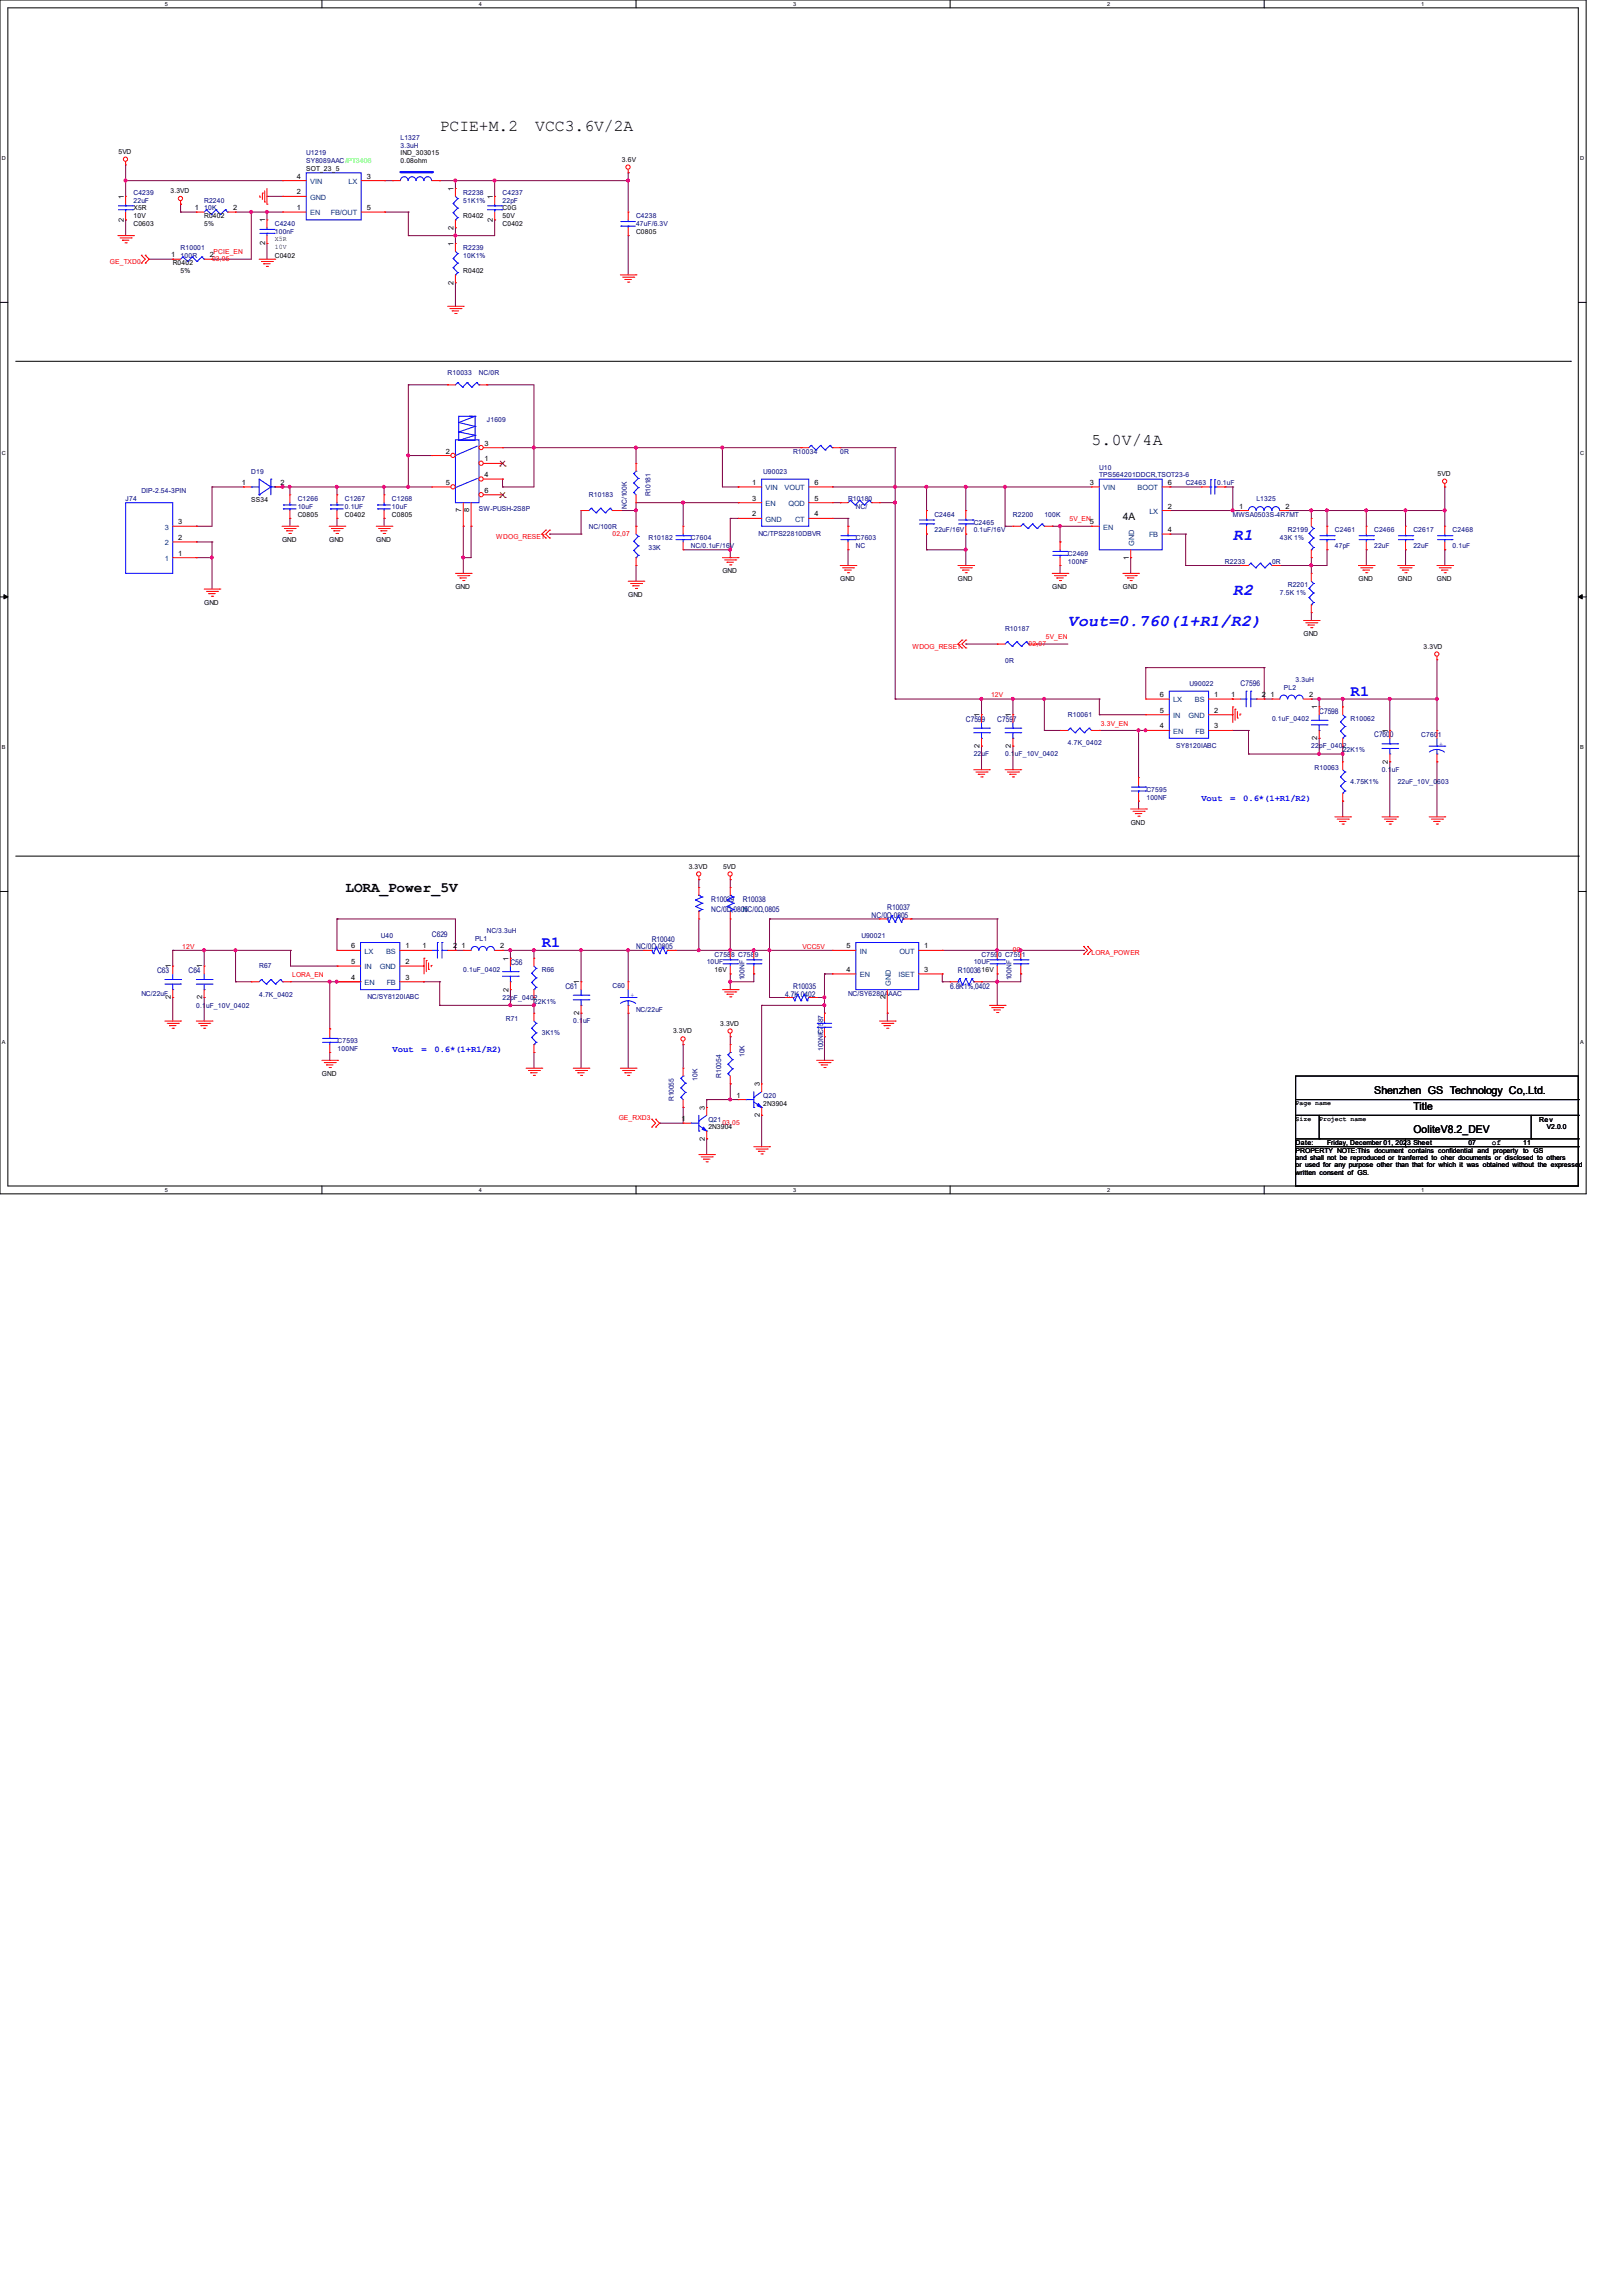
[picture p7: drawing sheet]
<svg xmlns="http://www.w3.org/2000/svg" width="210mm" height="297mm" viewBox="0 0 210 297" stroke-linecap="round" stroke-linejoin="round" font-family="sans-serif">
<defs><g id="words">
<g font-size="2.1">
<text x="56.9" y="16.9">PCIE+M.2</text>
<text x="69.3" y="16.9">VCC3.6V/2A</text>
<text x="141.2" y="57.5">5.0V/4A</text>
</g>
<g font-size="2.1" fill="#00f">
<text x="159.5" y="69.8">R1</text>
<text x="159.5" y="77">R2</text>
<text x="138.2" y="81">Vout=0.760(1+R1/R2)</text>
</g>
<g font-size="2" fill="#00f">
<text x="174.8" y="90">R1</text>
<text x="70.1" y="122.6">R1</text>
</g>
<text font-size="1.9" x="44.7" y="115.4">LORA_Power_5V</text>
<g font-size="1.4">
<text x="177.8" y="141.5">Shenzhen GS Technology Co,.Ltd.</text>
<text x="182.9" y="143.6">Title</text>
<text x="182.9" y="146.6">OoliteV8.2_DEV</text>
</g>
<text font-size="1.3" x="145.3" y="67.2">4A</text>
<g font-size="1.1" fill="#00f">
<text x="155.4" y="103.6">Vout</text>
<text x="159.2" y="103.6">=</text>
<text x="160.9" y="103.6">0.6*(1+R1/R2)</text>
<text x="50.8" y="136.1">Vout</text>
<text x="54.5" y="136.1">=</text>
<text x="56.2" y="136.1">0.6*(1+R1/R2)</text>
</g>
<g font-size="1" fill="#000080">
<text x="160.5" y="88.7">C7596</text>
<text x="125" y="93.3">C7599</text>
<text x="129" y="93.3">C7597</text>
<text x="170.7" y="92.3">C7598</text>
<text x="177.8" y="95.4">C7600</text>
<text x="92" y="116.7">R10039</text>
<text x="92" y="118">NC/0Ω,080N5C/0Ω,0805</text>
<text x="96.1" y="116.7">R10038</text>
<text x="112.8" y="118.7">NC/0Ω,0805</text>
<text x="114.8" y="117.7">R10037</text>
<text x="20.3" y="125.9">C63</text>
<text x="24.4" y="125.9">C64</text>
<text x="55.9" y="121.2">C629</text>
<text x="66" y="124.8">C56</text>
<text x="82.3" y="122.8">NC/0Ω,0805</text>
<text x="84.3" y="121.8">R10040</text>
<text x="124" y="125.9">R10036</text>
<text x="73.2" y="127.9">C61</text>
<text x="101.6" y="128.9">4.7K,0402</text>
<text x="102.6" y="127.9">R10035</text>
<text x="122.9" y="127.9">6.8K1%,0402</text>
</g>
<text font-size="1" x="193" y="148.2">of</text>
<g font-size=".9">
<text x="15.3" y="19.9">5VD</text>
<text x="38.4" y="23.1">4</text>
<text x="39.6" y="22.1">SOT_23_5</text>
<text x="47.5" y="23.1">3</text>
<text x="51.8" y="20.1">IND_303015</text>
<text x="51.8" y="21.1">0.08ohm</text>
<text x="80.5" y="20.9">3.6V</text>
<text x="16" y="28.7" transform="rotate(-90 16 28.7)">2</text>
<text x="16" y="25.7" transform="rotate(-90 16 25.7)">1</text>
<text x="17.3" y="29.3">C0603</text>
<text x="17.3" y="27.2">X5R</text>
<text x="17.3" y="28.2">10V</text>
<text x="22.1" y="25">3.3VD</text>
<text x="25.2" y="27.2">1</text>
<text x="26.4" y="28.2">R0402</text>
<text x="26.4" y="29.3">5%</text>
<text x="30.2" y="27.2">2</text>
<text x="34.3" y="28.7" transform="rotate(-90 34.3 28.7)">1</text>
<text x="38.4" y="27.2">1</text>
<text x="38.4" y="25.1">2</text>
<text x="47.5" y="27.2">5</text>
<text x="58.7" y="29.7" transform="rotate(-90 58.7 29.7)">2</text>
<text x="58.7" y="24.7" transform="rotate(-90 58.7 24.7)">1</text>
<text x="59.9" y="28.2">R0402</text>
<text x="63.8" y="28.7" transform="rotate(-90 63.8 28.7)">2</text>
<text x="63.8" y="25.7" transform="rotate(-90 63.8 25.7)">1</text>
<text x="65" y="29.3">C0402</text>
<text x="65" y="27.2">C0G</text>
<text x="65" y="28.2">50V</text>
<text x="22.1" y="33.3">1</text>
<text x="22.4" y="34.3">R0402</text>
<text x="23.4" y="35.3">5%</text>
<text x="27.1" y="33.3">2</text>
<text x="34.3" y="31.8" transform="rotate(-90 34.3 31.8)">2</text>
<text x="35.6" y="33.3">C0402</text>
<text x="35.6" y="31.2">X5R</text>
<text x="35.6" y="32.2">10V</text>
<text x="58.7" y="31.8" transform="rotate(-90 58.7 31.8)">1</text>
<text x="59.9" y="35.3">R0402</text>
<text x="82.3" y="30.3">C0805</text>
<text x="58.7" y="36.8" transform="rotate(-90 58.7 36.8)">2</text>
<text x="57.7" y="58.7">2</text>
<text x="62.7" y="57.7">3</text>
<text x="62.7" y="59.7">1</text>
<text x="31.3" y="62.7">1</text>
<text x="32.5" y="64.9">SS34</text>
<text x="36.3" y="62.7">2</text>
<text x="57.7" y="62.7">5</text>
<text x="62.7" y="61.7">4</text>
<text x="62.7" y="63.8">6</text>
<text x="97.3" y="62.7">1</text>
<text x="97.3" y="64.8">3</text>
<text x="105.4" y="64.8">5</text>
<text x="105.4" y="62.7">6</text>
<text x="141" y="62.7">3</text>
<text x="151.1" y="62.7">6</text>
<text x="151.1" y="65.8">2</text>
<text x="160.3" y="65.8">1</text>
<text x="166.3" y="65.8">2</text>
<text x="186" y="61.6">5VD</text>
<text x="23.1" y="71.9">1</text>
<text x="23.1" y="69.8">2</text>
<text x="23.1" y="67.8">3</text>
<text x="36.5" y="70.1">GND</text>
<text x="38.5" y="66.8">C0805</text>
<text x="42.6" y="70.1">GND</text>
<text x="44.6" y="66.8">C0402</text>
<text x="48.7" y="70.1">GND</text>
<text x="50.7" y="66.8">C0805</text>
<text x="59.7" y="66.3" transform="rotate(-90 59.7 66.3)">7</text>
<text x="60.7" y="66.3" transform="rotate(-90 60.7 66.3)">8</text>
<text x="97.3" y="66.8">2</text>
<text x="105.4" y="66.8">4</text>
<text x="141" y="67.8">5</text>
<text x="151.1" y="68.8">4</text>
<text x="58.9" y="76.2">GND</text>
<text x="81.3" y="77.2">GND</text>
<text x="93.5" y="74.2">GND</text>
<text x="108.7" y="75.2">GND</text>
<text x="124" y="75.2">GND</text>
<text x="136.1" y="76.2">GND</text>
<text x="145.3" y="76.2">GND</text>
<text x="146" y="72.4" transform="rotate(-90 146 72.4)">1</text>
<text x="175.8" y="75.2">GND</text>
<text x="180.8" y="75.2">GND</text>
<text x="185.9" y="75.2">GND</text>
<text x="26.4" y="78.2">GND</text>
<text x="168.7" y="82.3">GND</text>
<text x="184.2" y="83.9">3.3VD</text>
<text x="126.7" y="92.8" transform="rotate(-90 126.7 92.8)">1</text>
<text x="130.8" y="92.8" transform="rotate(-90 130.8 92.8)">1</text>
<text x="150.1" y="94.2">4</text>
<text x="150.1" y="92.2">5</text>
<text x="150.1" y="90.2">6</text>
<text x="157.1" y="90.2">1</text>
<text x="157.1" y="92.2">2</text>
<text x="157.1" y="94.2">3</text>
<text x="159.3" y="90.2">1</text>
<text x="163.3" y="90.2">2</text>
<text x="164.4" y="90.2">1</text>
<text x="169.4" y="90.2">2</text>
<text x="170.4" y="95.8" transform="rotate(-90 170.4 95.8)">2</text>
<text x="170.4" y="91.7" transform="rotate(-90 170.4 91.7)">1</text>
<text x="179.6" y="94.8" transform="rotate(-90 179.6 94.8)">1</text>
<text x="126.7" y="96.8" transform="rotate(-90 126.7 96.8)">2</text>
<text x="130.8" y="96.8" transform="rotate(-90 130.8 96.8)">2</text>
<text x="179.6" y="98.8" transform="rotate(-90 179.6 98.8)">2</text>
<text x="146.3" y="106.7">GND</text>
<text x="89.1" y="112.4">3.3VD</text>
<text x="93.6" y="112.4">5VD</text>
<text x="22.1" y="125.3" transform="rotate(-90 22.1 125.3)">1</text>
<text x="26.2" y="125.3" transform="rotate(-90 26.2 125.3)">1</text>
<text x="45.4" y="124.7">5</text>
<text x="45.4" y="122.7">6</text>
<text x="52.5" y="122.7">1</text>
<text x="52.5" y="124.7">2</text>
<text x="54.7" y="122.7">1</text>
<text x="58.6" y="122.7">2</text>
<text x="59.7" y="122.7">1</text>
<text x="64.7" y="122.7">2</text>
<text x="65.8" y="124.2" transform="rotate(-90 65.8 124.2)">1</text>
<text x="92.5" y="125.8">16V</text>
<text x="109.5" y="125.7">4</text>
<text x="109.5" y="122.7">5</text>
<text x="119.6" y="122.7">1</text>
<text x="119.6" y="125.7">3</text>
<text x="127" y="125.8">16V</text>
<text x="22.1" y="129.3" transform="rotate(-90 22.1 129.3)">2</text>
<text x="26.2" y="129.3" transform="rotate(-90 26.2 129.3)">2</text>
<text x="45.4" y="126.7">4</text>
<text x="52.5" y="126.7">3</text>
<text x="65.8" y="128.3" transform="rotate(-90 65.8 128.3)">2</text>
<text x="74.9" y="131.3" transform="rotate(-90 74.9 131.3)">2</text>
<text x="74.9" y="127.3" transform="rotate(-90 74.9 127.3)">1</text>
<text x="114.6" y="129.3" transform="rotate(-90 114.6 129.3)">2</text>
<text x="87.1" y="133.7">3.3VD</text>
<text x="93.2" y="132.7">3.3VD</text>
<text x="41.7" y="139.2">GND</text>
<text x="91.2" y="143.6" transform="rotate(-90 91.2 143.6)">3</text>
<text x="95.3" y="142">1</text>
<text x="98.3" y="140.5" transform="rotate(-90 98.3 140.5)">3</text>
<text x="98.8" y="143">2N3904</text>
<text x="88.2" y="145">1</text>
<text x="91.2" y="147.6" transform="rotate(-90 91.2 147.6)">2</text>
<text x="91.7" y="146.1">2N3904</text>
<text x="98.3" y="144.5" transform="rotate(-90 98.3 144.5)">2</text>
<text x="167.6" y="148.1">Date:</text>
<text x="167.6" y="149.1">PROPERTY NOTE:This document contains</text>
<text x="167.6" y="149.1">PROPERTY NOTE:This document contains confidenti</text>
<text x="167.6" y="149.1">PROPERTY NOTE:This document contains confidential and</text>
<text x="171.7" y="148.1">Friday, December 01, 2023 Sheet</text>
<text x="186.1" y="149.1">confidential and property ttto GS</text>
<text x="189.9" y="149.1">al and property</text>
<text x="190" y="148.1">07</text>
<text x="193.2" y="149.1">property</text>
<text x="197.1" y="148.1">11</text>
<text x="197.3" y="149.1">o GS</text>
<text x="199.1" y="145.1">Rev</text>
<text x="200.2" y="146.1">V2.0.0</text>
<text x="167.6" y="150.1">and shall not be rrreproduced or tttrrranferred ttto</text>
<text x="167.6" y="151">or used fffor any purpose other ttthan ttthat fffor w</text>
<text x="167.6" y="151.9">written consent of GS.</text>
<text x="167.6" y="150.1">and shall not be</text>
<text x="167.6" y="151">or used</text>
<text x="171.4" y="151">or any purpose other</text>
<text x="175" y="150.1">eproduced or</text>
<text x="180.8" y="151">han</text>
<text x="181.4" y="150.1">anferred</text>
<text x="183" y="151">hat</text>
<text x="184.9" y="151">or which iiittt was obtained without ttthe expresse</text>
<text x="184.9" y="151">or which</text>
<text x="185.5" y="150.1">o oher documents or disclosed ttto others</text>
<text x="185.5" y="150.1">o oher documents or disclosed</text>
<text x="186.4" y="150.1">oher documents or disclosed</text>
<text x="186.8" y="151">hich</text>
<text x="189.8" y="151">was obtained without</text>
<text x="199.1" y="150.1">o others</text>
<text x="199.2" y="151">he expresse</text>
<text x="204.3" y="151">d</text>
</g>
<g font-size=".9" fill="#000080">
<text x="39.6" y="20.1">U1219</text>
<text x="39.6" y="21.1">SY8089AAC/PT3406</text>
<text x="51.8" y="18.1">L1327</text>
<text x="51.8" y="19.1">3.3uH</text>
<text x="17.3" y="25.2">C4239</text>
<text x="17.3" y="26.2">22uF</text>
<text x="26.4" y="26.2">R2240</text>
<text x="26.4" y="27.2">10K</text>
<text x="35.6" y="29.3">C4240</text>
<text x="59.9" y="25.2">R2238</text>
<text x="59.9" y="26.2">51K1%</text>
<text x="65" y="25.2">C4237</text>
<text x="65" y="26.2">22pF</text>
<text x="82.3" y="28.2">C4238</text>
<text x="82.3" y="29.3">47uF/6.3V</text>
<text x="23.4" y="32.3">R10001</text>
<text x="23.4" y="33.3">100R</text>
<text x="35.6" y="30.3">100nF</text>
<text x="59.9" y="32.3">R2239</text>
<text x="59.9" y="33.3">10K1%</text>
<text x="57.9" y="48.6">R10033</text>
<text x="62" y="48.6">NC/0R</text>
<text x="63" y="54.7">J1609</text>
<text x="102.6" y="58.7">R10034</text>
<text x="108.7" y="58.7">0R</text>
<text x="16.3" y="64.8">J74</text>
<text x="18.3" y="63.8">DIP-2.54-3PIN</text>
<text x="32.5" y="61.3">D19</text>
<text x="38.5" y="64.8">C1266</text>
<text x="38.5" y="65.8">10uF</text>
<text x="44.6" y="64.8">C1267</text>
<text x="44.6" y="65.8">0.1UF</text>
<text x="50.7" y="64.8">C1268</text>
<text x="50.7" y="65.8">10uF</text>
<text x="76.2" y="64.3">R10183</text>
<text x="81.1" y="65.8" transform="rotate(-90 81.1 65.8)">NC/100K</text>
<text x="84.2" y="64.2" transform="rotate(-90 84.2 64.2)">R10181</text>
<text x="98.8" y="61.3">U90023</text>
<text x="109.7" y="64.8">R10180</text>
<text x="110.7" y="65.8">NC/</text>
<text x="142.2" y="60.7">U10</text>
<text x="142.2" y="61.8">TPS564201DDCR,TSOT23-6</text>
<text x="153.4" y="62.8">C2463</text>
<text x="157.5" y="62.8">0.1uF</text>
<text x="162.6" y="64.8">L1325</text>
<text x="62" y="66">SW-PUSH-2S8P</text>
<text x="76.2" y="68.5">NC/100R</text>
<text x="83.9" y="69.9">R10182</text>
<text x="83.9" y="71.1">33K</text>
<text x="89.4" y="69.9">C7604</text>
<text x="89.4" y="70.9">NC/0.1uF/16V</text>
<text x="98.1" y="69.3">NC/TPS22810DBVR</text>
<text x="110.7" y="69.9">C7603</text>
<text x="110.7" y="70.9">NC</text>
<text x="120.9" y="66.8">C2464</text>
<text x="120.9" y="68.9">22uF/16V</text>
<text x="126" y="67.9">C2465</text>
<text x="126" y="68.9">0.1uF/16V</text>
<text x="131.1" y="66.8">R2200</text>
<text x="135.1" y="66.8">100K</text>
<text x="138.2" y="71.9">C2469</text>
<text x="159.5" y="66.8">MWSA0503S-4R7MT</text>
<text x="165.6" y="69.9">43K 1%</text>
<text x="166.6" y="68.9">R2199</text>
<text x="172.7" y="68.9">C2461</text>
<text x="172.7" y="70.9">47pF</text>
<text x="177.8" y="68.9">C2466</text>
<text x="177.8" y="70.9">22uF</text>
<text x="182.9" y="68.9">C2617</text>
<text x="182.9" y="70.9">22uF</text>
<text x="188" y="68.9">C2468</text>
<text x="188" y="70.9">0.1uF</text>
<text x="138.2" y="72.9">100NF</text>
<text x="158.5" y="72.9">R2233</text>
<text x="164.6" y="72.9">0R</text>
<text x="165.6" y="77">7.5K 1%</text>
<text x="166.6" y="76">R2201</text>
<text x="130" y="81.6">R10187</text>
<text x="130" y="85.7">0R</text>
<text x="153.9" y="88.8">U90022</text>
<text x="166.1" y="89.2">PL2</text>
<text x="167.6" y="88.2">3.3uH</text>
<text x="138.2" y="92.8">R10061</text>
<text x="164.6" y="93.3">0.1uF_0402</text>
<text x="174.8" y="93.3">R10062</text>
<text x="183.9" y="95.3">C7601</text>
<text x="126" y="97.8">22uF</text>
<text x="130" y="97.8">0.1</text>
<text x="131.3" y="97.8">uF_10V_0402</text>
<text x="138.2" y="96.4">4.7K_0402</text>
<text x="152.2" y="96.7">SY8120IABC</text>
<text x="169.7" y="96.8">22pF_0402</text>
<text x="170.1" y="99.6">R10063</text>
<text x="173.7" y="97.3">22K1%</text>
<text x="174.8" y="101.4">4.75K1%</text>
<text x="178.8" y="99.9">0.1</text>
<text x="180.1" y="99.9">uF</text>
<text x="180.8" y="101.4">22uF_10V_0</text>
<text x="186" y="101.4">603</text>
<text x="148.3" y="102.4">C7595</text>
<text x="148.3" y="103.4">100NF</text>
<text x="33.5" y="125.3">R67</text>
<text x="49.3" y="121.3">U40</text>
<text x="59.9" y="125.8">0.1uF_0402</text>
<text x="61.5" y="121.7">PL1</text>
<text x="63" y="120.7">NC/3.3uH</text>
<text x="70.1" y="125.8">R66</text>
<text x="91.4" y="124.8">10UF</text>
<text x="92.5" y="123.7">C7588 C7589</text>
<text x="111.5" y="121.3">U90021</text>
<text x="126" y="124.8">10UF</text>
<text x="127" y="123.7">C7590 C7591</text>
<text x="18.3" y="128.8">NC/22uF</text>
<text x="25.4" y="130.3">0.1</text>
<text x="26.7" y="130.3">uF_10V_0402</text>
<text x="33.5" y="128.9">4.7K_0402</text>
<text x="47.5" y="129.2">NC/SY8120IABC</text>
<text x="65" y="129.3">22</text>
<text x="66" y="129.3">pF_0402</text>
<text x="69.1" y="129.8">22K1%</text>
<text x="79.2" y="127.8">C60</text>
<text x="82.3" y="130.9">NC/22uF</text>
<text x="96.4" y="126.8" transform="rotate(-90 96.4 126.8)">100NF</text>
<text x="109.7" y="128.8">NC/SY6280A</text>
<text x="115" y="128.8">AAC</text>
<text x="130.9" y="126.8" transform="rotate(-90 130.9 126.8)">100NF</text>
<text x="43.7" y="134.9">C7593</text>
<text x="43.7" y="135.9">100NF</text>
<text x="65.4" y="132.1">R71</text>
<text x="70.1" y="133.9">3K1%</text>
<text x="74.2" y="132.4">0.1</text>
<text x="75.4" y="132.4">uF</text>
<text x="96.4" y="136.7" transform="rotate(-90 96.4 136.7)">10K</text>
<text x="106.5" y="135.9" transform="rotate(-90 106.5 135.9)">100NF</text>
<text x="106.5" y="133.8" transform="rotate(-90 106.5 133.8)">C7587</text>
<text x="87.2" y="142.5" transform="rotate(-90 87.2 142.5)">R10055</text>
<text x="90.3" y="139.8" transform="rotate(-90 90.3 139.8)">10K</text>
<text x="93.3" y="139.4" transform="rotate(-90 93.3 139.4)">R10054</text>
<text x="98.8" y="142">Q20</text>
<text x="91.7" y="145.1">Q21</text>
</g>
<g font-size=".9" fill="#004080">
<text x="40.1" y="23.8">VIN</text>
<text x="45.1" y="23.8">LX</text>
<text x="40.1" y="27.9">EN</text>
<text x="40.1" y="25.8">GND</text>
<text x="42.8" y="27.9">FB/OUT</text>
<text x="99.1" y="63.4">VIN</text>
<text x="99.1" y="65.4">EN</text>
<text x="101.5" y="63.4">VOUT</text>
<text x="102" y="65.4">QOD</text>
<text x="142.7" y="63.4">VIN</text>
<text x="147.2" y="63.4">BOOT</text>
<text x="21.3" y="70.5">2</text>
<text x="21.3" y="68.5">3</text>
<text x="99.1" y="67.5">GND</text>
<text x="102.9" y="67.5">CT</text>
<text x="142.7" y="68.5">EN</text>
<text x="146.8" y="70.6" transform="rotate(-90 146.8 70.6)">GND</text>
<text x="148.7" y="69.5">FB</text>
<text x="148.7" y="66.5">LX</text>
<text x="21.3" y="72.6">1</text>
<text x="151.8" y="94.9">EN</text>
<text x="151.8" y="92.9">IN</text>
<text x="151.8" y="90.8">LX</text>
<text x="153.8" y="92.9">GND</text>
<text x="154.6" y="90.8">BS</text>
<text x="154.7" y="94.9">FB</text>
<text x="47.2" y="125.4">IN</text>
<text x="47.2" y="123.4">LX</text>
<text x="49.1" y="125.4">GND</text>
<text x="50" y="123.4">BS</text>
<text x="111.3" y="123.4">IN</text>
<text x="116.4" y="123.4">OUT</text>
<text x="47.2" y="127.4">EN</text>
<text x="50" y="127.4">FB</text>
<text x="111.3" y="126.4">EN</text>
<text x="115.3" y="127.5" transform="rotate(-90 115.3 127.5)">GND</text>
<text x="116.2" y="126.4">ISET</text>
</g>
<g font-size=".9" fill="#f00">
<text x="14.2" y="34.1">GE_TXD0</text>
<text x="27.4" y="33.7">03,05</text>
<text x="27.6" y="32.9">PCIE_EN</text>
<text x="64.2" y="69.7">WDOG_RESET</text>
<text x="79.2" y="69.3">02,07</text>
<text x="138.4" y="67.4">5V_EN</text>
<text x="118.1" y="83.9">WDOG_RESET</text>
<text x="133.1" y="83.5">02,07</text>
<text x="135.3" y="82.7">5V_EN</text>
<text x="128.2" y="90.2">12V</text>
<text x="142.5" y="93.9">3.3V_EN</text>
<text x="23.6" y="122.7">12V</text>
<text x="103.8" y="122.7">VCC5V</text>
<text x="131.1" y="123.1">09</text>
<text x="141.2" y="123.5">LORA_POWER</text>
<text x="37.8" y="126.4">LORA_EN</text>
<text x="80.1" y="144.9">GE_RXD3</text>
<text x="93.5" y="145.5">03,05</text>
</g>
<g font-size=".8" fill="#00f">
<text x="186.2" y="96.4">+</text>
<text x="81.6" y="128.9">+</text>
</g>
<g font-size=".8">
<text x="167.6" y="143">Page name</text>
<text x="167.6" y="145">Size</text>
<text x="170.7" y="145">Project name</text>
</g>
<g font-size=".7">
<text x="21.3" y=".8">5</text>
<text x="62" y=".8">4</text>
<text x="102.6" y=".8">3</text>
<text x="143.3" y=".8">2</text>
<text x="183.9" y=".8">1</text>
<text x=".3" y="20.7">D</text>
<text x="204.5" y="20.7">D</text>
<text x=".3" y="58.8">C</text>
<text x="204.5" y="58.8">C</text>
<text x=".3" y="96.9">B</text>
<text x="204.5" y="96.9">B</text>
<text x=".3" y="135">A</text>
<text x="204.5" y="135">A</text>
<text x="21.3" y="154.2">5</text>
<text x="62" y="154.2">4</text>
<text x="102.6" y="154.2">3</text>
<text x="143.3" y="154.2">2</text>
<text x="183.9" y="154.2">1</text>
</g>
</g></defs>
<g fill="none" stroke="#000" stroke-width=".13">
<path d="M0 0h205.2v154.4h-205.2zM1 1h203.2v152.4h-203.2zM41.7 0v1M82.3 0v1M122.9 0v1M163.6 0v1M0 39.1h1M204.2 39.1h1M2 46.7h201.2M203.2 46.7h.1M0 77.2h1M.5 76.9l.5 .3-.5 .3z"/>
<path d="M204.2 77.2l.5-.3v.6zM204.2 77.2h1M0 115.3h1M2 110.7h202.2M204.2 110.7h.1M204.2 115.3h1M41.7 153.4v1M82.3 153.4v1M122.9 153.4v1M163.6 153.4v1"/>
</g>
<path d="M.5 76.9l.5 .3-.5 .3zM204.2 77.2l.5-.3v.6z" fill="#000"/>
<path d="M52.8 58.9h.1M52.8 58.9h3.1M52.8 58.9v4.1M52.8 63h.1M52.8 63h3.1M59.9 68.1h.1M59.9 68.1v4" fill="none" stroke="#800040" stroke-width=".13"/>
<circle cx="59.9" cy="72.1" r=".19" fill="#f0f"/>
<circle cx="59.9" cy="72.1" r=".19" fill="none" stroke="#f0f" stroke-width=".13"/>
<path d="M49.7 63h.1M49.7 63h3.1M59.9 72.1h.1M59.9 72.1v2.1M61 68.1h.1M61 68.1v4h-1.1" fill="none" stroke="#800040" stroke-width=".13"/>
<circle cx="52.8" cy="63" r=".19" fill="#f0f"/>
<circle cx="52.8" cy="63" r=".19" fill="none" stroke="#f0f" stroke-width=".13"/>
<circle cx="49.6" cy="63" r=".18" fill="#f0f"/>
<circle cx="49.6" cy="63" r=".18" fill="none" stroke="#f0f" stroke-width=".13"/>
<path d="M37.5 63h.1M37.5 63h6.1" fill="none" stroke="#800040" stroke-width=".13"/>
<circle cx="43.5" cy="63" r=".18" fill="#f0f"/>
<circle cx="43.5" cy="63" r=".18" fill="none" stroke="#f0f" stroke-width=".13"/>
<circle cx="37.5" cy="63" r=".18" fill="#f0f"/>
<circle cx="37.5" cy="63" r=".18" fill="none" stroke="#f0f" stroke-width=".13"/>
<path d="M65 57.9h.1M65 57.9h4.1M25.4 72.1h.1M25.4 72.1h2M65 63h.1M65 63h4.1" fill="none" stroke="#800040" stroke-width=".13"/>
<circle cx="27.4" cy="72.1" r=".19" fill="#f0f"/>
<circle cx="27.4" cy="72.1" r=".19" fill="none" stroke="#f0f" stroke-width=".13"/>
<g fill="none" stroke="#800040" stroke-width=".13">
<path d="M25.4 70.1h.1M25.4 68.1h.1M25.4 70.1h2M27.4 72.1h.1M27.4 70.1h.1M27.4 63h.1M27.4 63v5.1h-2M27.4 70.1v6.1M27.4 63h4.1M31.5 63h.1M37.5 63h.1M37.5 67.1h.1"/>
<path d="M37.5 63v1M37.5 67.1v1M43.6 63h.1M43.6 67.1h.1M43.6 63h6.1M43.6 63v1M43.6 67.1v1M49.7 63h.1M49.7 67.1h.1M49.7 63v1M49.7 67.1v1M137.2 73.2h.1"/>
<path d="M137.2 70.1h.1M137.2 68.1v2M137.2 73.2v1"/>
</g>
<circle cx="137.1" cy="68.1" r=".19" fill="#f0f"/>
<circle cx="137.1" cy="68.1" r=".19" fill="none" stroke="#f0f" stroke-width=".13"/>
<path d="M137.2 68.1h.1M137.2 68.1h4M151.4 66h.1M151.4 66h8.1M186.9 66h.1M186.9 66v2.1" fill="none" stroke="#800040" stroke-width=".13"/>
<circle cx="159.5" cy="66" r=".19" fill="#f0f"/>
<circle cx="159.5" cy="66" r=".19" fill="none" stroke="#f0f" stroke-width=".13"/>
<path d="M125 63h.1M125 63h5M130 68.1h.1M130 68.1h1.1M136.1 68.1h.1M136.1 68.1h1.1M146.3 72.1h.1M146.3 72.1v2.1M151.4 63h.1M151.4 63h4" fill="none" stroke="#800040" stroke-width=".13"/>
<circle cx="130" cy="63" r=".19" fill="#f0f"/>
<circle cx="130" cy="63" r=".19" fill="none" stroke="#f0f" stroke-width=".13"/>
<circle cx="124.9" cy="63" r=".19" fill="#f0f"/>
<circle cx="124.9" cy="63" r=".19" fill="none" stroke="#f0f" stroke-width=".13"/>
<path d="M125 63h.1M125 71.1h.1M125 69.1h.1M125 63v3M125 69.1v4.1M130 63h.1M130 63v5.1" fill="none" stroke="#800040" stroke-width=".13"/>
<circle cx="124.9" cy="71.1" r=".19" fill="#f0f"/>
<circle cx="124.9" cy="71.1" r=".19" fill="none" stroke="#f0f" stroke-width=".13"/>
<g fill="none" stroke="#800040" stroke-width=".13">
<path d="M119.9 71.1h.1M119.9 63h.1M119.9 71.1h5.1M119.9 63h5.1M130 63h.1M130 63h11.2M151.4 69.1h.1M151.4 69.1h2M153.4 69.1h.1M153.4 69.1v4.1M158.5 63h.1M158.5 63h1"/>
<path d="M159.5 66h.1M159.5 63h.1M159.5 66h1M159.5 63v3M165.6 73.2h.1M169.7 72.1h.1M169.7 66h.1M169.7 66v1.1M169.7 72.1v1.1h-4.1"/>
</g>
<circle cx="169.7" cy="73.1" r=".19" fill="#f0f"/>
<circle cx="169.7" cy="73.1" r=".19" fill="none" stroke="#f0f" stroke-width=".13"/>
<path d="M153.4 73.2h.1M153.4 73.2h7.1M169.7 79.2h.1M169.7 73.2h.1M169.7 66h.1M169.7 73.2v1M169.7 79.2v1.1M169.7 66h2M171.7 71.1h.1M171.7 66h.1M171.7 66v2.1M171.7 71.1v2.1" fill="none" stroke="#800040" stroke-width=".13"/>
<circle cx="171.7" cy="66" r=".19" fill="#f0f"/>
<circle cx="171.7" cy="66" r=".19" fill="none" stroke="#f0f" stroke-width=".13"/>
<path d="M166.6 66h.1M166.6 66h3.1M169.7 73.2h.1M169.7 73.2h2" fill="none" stroke="#800040" stroke-width=".13"/>
<circle cx="169.7" cy="66" r=".19" fill="#f0f"/>
<circle cx="169.7" cy="66" r=".19" fill="none" stroke="#f0f" stroke-width=".13"/>
<g fill="none" stroke="#800040" stroke-width=".13">
<path d="M171.7 66h.1M171.7 66h5.1M176.8 66h.1M176.8 71.1h.1M176.8 66v2.1M176.8 71.1v2.1M181.9 66h.1M181.9 71.1h.1M181.9 66v2.1M181.9 71.1v2.1M181.9 66h5M186.9 71.1h.1"/>
<path d="M186.9 71.1v2.1"/>
</g>
<circle cx="186.9" cy="66" r=".19" fill="#f0f"/>
<circle cx="186.9" cy="66" r=".19" fill="none" stroke="#f0f" stroke-width=".13"/>
<path d="M176.8 66h.1M176.8 66h5.1" fill="none" stroke="#800040" stroke-width=".13"/>
<circle cx="181.8" cy="66" r=".19" fill="#f0f"/>
<circle cx="181.8" cy="66" r=".19" fill="none" stroke="#f0f" stroke-width=".13"/>
<circle cx="176.8" cy="66" r=".19" fill="#f0f"/>
<circle cx="176.8" cy="66" r=".19" fill="none" stroke="#f0f" stroke-width=".13"/>
<g fill="none" stroke="#800040" stroke-width=".13">
<path d="M30.5 27.4h.1M30.5 27.4h2M58.9 30.5h.1M58.9 23.4h.1M58.9 29.5h.1M58.9 23.4v1M58.9 29.5v2M64 28.4h.1M64 28.4v2.1h-5.1M65 62h.1M65 62v1M119.9 69.1h.1"/>
<path d="M119.9 63h.1M119.9 63v3M119.9 69.1v2M186.9 63h.1M186.9 63v3"/>
</g>
<circle cx="58.9" cy="30.5" r=".19" fill="#f0f"/>
<circle cx="58.9" cy="30.5" r=".19" fill="none" stroke="#f0f" stroke-width=".13"/>
<path d="M16.3 23.4h.1M16.3 23.4v2M49.8 27.4h.1M49.8 27.4h3M56.9 23.4h.1M56.9 23.4h2M58.9 36.6h.1M58.9 36.6v3" fill="none" stroke="#800040" stroke-width=".13"/>
<circle cx="58.9" cy="23.3" r=".19" fill="#f0f"/>
<circle cx="58.9" cy="23.3" r=".19" fill="none" stroke="#f0f" stroke-width=".13"/>
<path d="M16.3 28.4h.1M16.3 23.4h.1M16.3 28.4v2.1M16.3 23.4h20.3M34.5 25.4h.1M34.5 25.4h2.1" fill="none" stroke="#800040" stroke-width=".13"/>
<circle cx="16.2" cy="23.3" r=".19" fill="#f0f"/>
<circle cx="16.2" cy="23.3" r=".19" fill="none" stroke="#f0f" stroke-width=".13"/>
<path d="M34.5 27.4h.1M34.5 31.5h.1M34.5 27.4v1M34.5 31.5v2M49.8 23.4h.1M49.8 23.4h1M52.8 27.4h.1M52.8 30.5h.1M52.8 27.4v3.1M52.8 30.5h6.1M64 23.4h.1M64 23.4h17.3" fill="none" stroke="#800040" stroke-width=".13"/>
<circle cx="81.3" cy="23.3" r=".19" fill="#f0f"/>
<circle cx="81.3" cy="23.3" r=".19" fill="none" stroke="#f0f" stroke-width=".13"/>
<circle cx="64" cy="23.3" r=".19" fill="#f0f"/>
<circle cx="64" cy="23.3" r=".19" fill="none" stroke="#f0f" stroke-width=".13"/>
<path d="M16.3 23.4h.1M16.3 21.3v2.1M34.5 27.4h.1M34.5 27.4h2.1" fill="none" stroke="#800040" stroke-width=".13"/>
<circle cx="34.5" cy="27.4" r=".19" fill="#f0f"/>
<circle cx="34.5" cy="27.4" r=".19" fill="none" stroke="#f0f" stroke-width=".13"/>
<path d="M27.4 33.5h.1M32.5 27.4h.1M32.5 27.4v6.1h-5.1M58.9 23.4h.1M58.9 23.4h5.1M64 23.4h.1M64 23.4v2M81.3 22.4h.1M81.3 30.5h.1M81.3 23.4h.1M81.3 22.4v5M81.3 30.5v5.1" fill="none" stroke="#800040" stroke-width=".13"/>
<circle cx="32.5" cy="27.4" r=".19" fill="#f0f"/>
<circle cx="32.5" cy="27.4" r=".19" fill="none" stroke="#f0f" stroke-width=".13"/>
<path d="M23.4 27.4h.1M23.4 26.4h.1M23.4 27.4h2M23.4 26.4v1M32.5 27.4h.1M32.5 27.4h2M43.6 118.9h.1M43.6 118.9v4M43.6 118.9h15.3v4M58.9 122.9h.1M65 122.9h.1M65 122.9h1" fill="none" stroke="#800040" stroke-width=".13"/>
<circle cx="66" cy="122.9" r=".19" fill="#f0f"/>
<circle cx="66" cy="122.9" r=".19" fill="none" stroke="#f0f" stroke-width=".13"/>
<path d="M66 128h.1M66 130h.1M66 128v2M66 130h3.1M69.1 130h.1M69.1 130v1.1M69.1 122.9h6.1M75.2 122.9h.1" fill="none" stroke="#800040" stroke-width=".13"/>
<circle cx="69.1" cy="122.9" r=".19" fill="#f0f"/>
<circle cx="69.1" cy="122.9" r=".19" fill="none" stroke="#f0f" stroke-width=".13"/>
<path d="M56.9 130h.1M56.9 130h9.1M66 122.9h.1M66 122.9h3.1M69.1 122.9h.1M69.1 122.9v1.1" fill="none" stroke="#800040" stroke-width=".13"/>
<circle cx="66" cy="130" r=".19" fill="#f0f"/>
<circle cx="66" cy="130" r=".19" fill="none" stroke="#f0f" stroke-width=".13"/>
<path d="M69.1 129h.1M69.1 129v1" fill="none" stroke="#800040" stroke-width=".13"/>
<circle cx="69.1" cy="130" r=".19" fill="#f0f"/>
<circle cx="69.1" cy="130" r=".19" fill="none" stroke="#f0f" stroke-width=".13"/>
<path d="M22.4 129h.1M22.4 129v3.1M26.4 129h.1M26.4 122.9h.1M26.4 129v3.1M26.4 122.9h4.1" fill="none" stroke="#800040" stroke-width=".13"/>
<circle cx="30.5" cy="122.9" r=".19" fill="#f0f"/>
<circle cx="30.5" cy="122.9" r=".19" fill="none" stroke="#f0f" stroke-width=".13"/>
<circle cx="26.4" cy="122.9" r=".19" fill="#f0f"/>
<circle cx="26.4" cy="122.9" r=".19" fill="none" stroke="#f0f" stroke-width=".13"/>
<path d="M26.4 122.9h.1M26.4 122.9v2.1M30.5 127h.1M30.5 122.9h.1M30.5 127h2M30.5 122.9v4.1M30.5 122.9h7.1M37.6 127h5.1M42.7 127h.1" fill="none" stroke="#800040" stroke-width=".13"/>
<circle cx="42.7" cy="127" r=".19" fill="#f0f"/>
<circle cx="42.7" cy="127" r=".19" fill="none" stroke="#f0f" stroke-width=".13"/>
<g fill="none" stroke="#800040" stroke-width=".13">
<path d="M22.4 122.9h.1M22.4 122.9v2.1M22.4 122.9h4M37.6 122.9h.1M37.6 122.9v2.1h6M43.6 125h.1M69.1 136.1h.1M69.1 136.1v2.1M75.2 131.1h.1M75.2 122.9h.1M75.2 122.9h6.1M75.2 122.9v4.1"/>
<path d="M75.2 131.1v7.1M81.3 122.9h.1M81.3 131.1h.1M81.3 122.9v4.1M81.3 131.1v7.1"/>
</g>
<circle cx="75.2" cy="122.9" r=".19" fill="#f0f"/>
<circle cx="75.2" cy="122.9" r=".19" fill="none" stroke="#f0f" stroke-width=".13"/>
<circle cx="81.3" cy="122.9" r=".19" fill="#f0f"/>
<circle cx="81.3" cy="122.9" r=".19" fill="none" stroke="#f0f" stroke-width=".13"/>
<path d="M52.8 58.9h.1M52.8 49.8v9.1M54.8 127h.1M54.8 127h2.1M56.9 127h.1M56.9 127v3M58.9 122.9h.1M58.9 122.9h1M66 124h.1M66 122.9v1.1" fill="none" stroke="#800040" stroke-width=".13"/>
<circle cx="52.8" cy="58.9" r=".19" fill="#f0f"/>
<circle cx="52.8" cy="58.9" r=".19" fill="none" stroke="#f0f" stroke-width=".13"/>
<path d="M52.8 49.8h.1M52.8 49.8h5.1M63 49.8h.1M63 49.8h6.1v8.1M69.1 57.9h.1M99.6 122.9h.1M99.6 122.9h8.1M106.7 130h.1M106.7 134.1h.1M106.7 129v1M106.7 134.1v3.1" fill="none" stroke="#800040" stroke-width=".13"/>
<circle cx="99.5" cy="122.9" r=".19" fill="#f0f"/>
<circle cx="99.5" cy="122.9" r=".19" fill="none" stroke="#f0f" stroke-width=".13"/>
<path d="M94.5 122.9h.1M94.5 122.9h5.1M97.5 122.9h.1" fill="none" stroke="#800040" stroke-width=".13"/>
<circle cx="97.5" cy="122.9" r=".19" fill="#f0f"/>
<circle cx="97.5" cy="122.9" r=".19" fill="none" stroke="#f0f" stroke-width=".13"/>
<path d="M94.5 126h.1M94.5 126v1" fill="none" stroke="#800040" stroke-width=".13"/>
<circle cx="94.5" cy="127" r=".19" fill="#f0f"/>
<circle cx="94.5" cy="127" r=".19" fill="none" stroke="#f0f" stroke-width=".13"/>
<path d="M94.5 127h.1M94.5 127v1M97.5 126h.1M97.5 126v1h-3M129 126h.1M129 127h.1M129 127h3.1M129 126v1" fill="none" stroke="#800040" stroke-width=".13"/>
<circle cx="129" cy="127" r=".19" fill="#f0f"/>
<circle cx="129" cy="127" r=".19" fill="none" stroke="#f0f" stroke-width=".13"/>
<path d="M121.9 122.9h.1M121.9 122.9h10.2M129 127h.1M129 122.9h.1M129 127v3M132.1 126h.1M132.1 126v1" fill="none" stroke="#800040" stroke-width=".13"/>
<circle cx="132.1" cy="122.9" r=".19" fill="#f0f"/>
<circle cx="132.1" cy="122.9" r=".19" fill="none" stroke="#f0f" stroke-width=".13"/>
<circle cx="129" cy="122.9" r=".19" fill="#f0f"/>
<circle cx="129" cy="122.9" r=".19" fill="none" stroke="#f0f" stroke-width=".13"/>
<path d="M106.7 126h.1M106.7 126v3M114.8 131.1h.1M114.8 131.1v1M121.9 126h.1M121.9 127h.1M121.9 126v1M121.9 127h1M127 127h.1M127 127h2" fill="none" stroke="#800040" stroke-width=".13"/>
<circle cx="106.7" cy="129" r=".19" fill="#f0f"/>
<circle cx="106.7" cy="129" r=".19" fill="none" stroke="#f0f" stroke-width=".13"/>
<g fill="none" stroke="#800040" stroke-width=".13">
<path d="M90.4 113.8h.1M90.4 113.8v1M90.4 118.9v4M94.5 113.8h.1M94.5 113.8v1M94.5 118.9v4M99.6 118.9h.1M99.6 118.9h14.2M99.6 118.9v10.1M117.9 118.9h.1M117.9 118.9h11.1M129 118.9h.1"/>
<path d="M129 118.9v4M90.4 122.9h.1M90.4 122.9h4.1M94.5 122.9h.1M99.6 129h.1M99.6 122.9h.1M99.6 129h2M105.7 129h.1M105.7 129h1M106.7 126h.1M106.7 126h1M132.1 122.9h8.1"/>
<path d="M140.2 122.9h.1"/>
</g>
<circle cx="90.4" cy="122.9" r=".19" fill="#f0f"/>
<circle cx="90.4" cy="122.9" r=".19" fill="none" stroke="#f0f" stroke-width=".13"/>
<circle cx="94.5" cy="122.9" r=".19" fill="#f0f"/>
<circle cx="94.5" cy="122.9" r=".19" fill="none" stroke="#f0f" stroke-width=".13"/>
<path d="M81.3 122.9h.1M81.3 122.9h2M87.4 122.9h3M90.4 122.9h.1M98.6 130h8.1M106.7 130h.1" fill="none" stroke="#800040" stroke-width=".13"/>
<circle cx="106.7" cy="130" r=".19" fill="#f0f"/>
<circle cx="106.7" cy="130" r=".19" fill="none" stroke="#f0f" stroke-width=".13"/>
<g fill="none" stroke="#800040" stroke-width=".13">
<path d="M42.7 136.1h.1M42.7 133.1h.1M42.7 136.1v1.1M43.6 127h.1M43.6 127h-.9v6.1M94.5 134.1h.1M94.5 134.1v1M106.7 131.1h.1M106.7 130v1.1M91.4 142.2h.1M91.4 142.2h4.1M91.4 142.2v1.1"/>
<path d="M94.5 140.2h.1M94.5 142.2h.1M94.5 140.2v2M98.6 144.3h.1M98.6 144.3v4"/>
</g>
<circle cx="94.5" cy="142.2" r=".19" fill="#f0f"/>
<circle cx="94.5" cy="142.2" r=".19" fill="none" stroke="#f0f" stroke-width=".13"/>
<path d="M43.6 127h.1M43.6 127h3.1M88.4 135.1h.1M88.4 135.1v3.1M98.6 130h.1M98.6 130v10.2M85.3 145.3h.1M88.4 143.3h.1M88.4 143.3v2h-3.1M91.4 147.3h.1M91.4 147.3v2.1" fill="none" stroke="#800040" stroke-width=".13"/>
<circle cx="43.5" cy="127" r=".18" fill="#f0f"/>
<circle cx="43.5" cy="127" r=".18" fill="none" stroke="#f0f" stroke-width=".13"/>
<path d="M19.3 33.5h3.1M22.4 33.5h.1M147.3 94.5h.1M147.3 94.5v6.1M147.3 103.6h.1M147.3 103.6v1M54.8 125h.1M54.8 122.9h.1M54.9 122.9h.1" fill="none" stroke="#800040" stroke-width=".13"/>
<circle cx="147.3" cy="94.5" r=".19" fill="#f0f"/>
<circle cx="147.3" cy="94.5" r=".19" fill="none" stroke="#f0f" stroke-width=".13"/>
<path d="M147.3 94.5h.1M147.3 94.5h4.1M148.3 94.5h.1" fill="none" stroke="#800040" stroke-width=".13"/>
<circle cx="148.2" cy="94.5" r=".18" fill="#f0f"/>
<circle cx="148.2" cy="94.5" r=".18" fill="none" stroke="#f0f" stroke-width=".13"/>
<path d="M148.3 86.4h.1M148.3 86.4v4M148.3 86.4h15.3M159.4 92.5h.1M159.4 90.4h.1M170.7 95.5h.1M170.7 95.5v2" fill="none" stroke="#800040" stroke-width=".13"/>
<circle cx="170.7" cy="97.5" r=".19" fill="#f0f"/>
<circle cx="170.7" cy="97.5" r=".19" fill="none" stroke="#f0f" stroke-width=".13"/>
<path d="M169.7 90.4h.1M169.7 90.4h1" fill="none" stroke="#800040" stroke-width=".13"/>
<circle cx="170.7" cy="90.4" r=".19" fill="#f0f"/>
<circle cx="170.7" cy="90.4" r=".19" fill="none" stroke="#f0f" stroke-width=".13"/>
<path d="M161.5 97.5h.1M161.5 97.5h12.2M163.6 86.4h.1M163.6 86.4v4M170.7 97.5h.1M173.7 97.5h.1M173.7 90.4h.1M173.7 90.4v1M173.7 97.5v1.1" fill="none" stroke="#800040" stroke-width=".13"/>
<circle cx="173.7" cy="90.4" r=".19" fill="#f0f"/>
<circle cx="173.7" cy="90.4" r=".19" fill="none" stroke="#f0f" stroke-width=".13"/>
<path d="M170.7 90.4h.1M170.7 90.4h9.1M173.7 90.4h.1M173.7 96.5h.1M173.7 96.5v1" fill="none" stroke="#800040" stroke-width=".13"/>
<circle cx="173.7" cy="97.5" r=".19" fill="#f0f"/>
<circle cx="173.7" cy="97.5" r=".19" fill="none" stroke="#f0f" stroke-width=".13"/>
<g fill="none" stroke="#800040" stroke-width=".13">
<path d="M127 96.5h.1M127 90.4h.1M127 90.4v2.1M127 96.5v3.1M131.1 90.4h.1M131.1 96.5h.1M131.1 90.4v2.1M131.1 96.5v3.1M131.1 90.4h11.1M135.1 90.4h.1M142.2 92.5h.1M142.2 94.5h.1"/>
<path d="M142.2 92.5h6.1M142.2 94.5h5.1"/>
</g>
<circle cx="135.1" cy="90.4" r=".19" fill="#f0f"/>
<circle cx="135.1" cy="90.4" r=".19" fill="none" stroke="#f0f" stroke-width=".13"/>
<path d="M127 90.4h.1M127 90.4h4.1M135.1 90.4h.1M135.1 94.5h.1M135.1 90.4v4.1M135.1 94.5h2.1" fill="none" stroke="#800040" stroke-width=".13"/>
<circle cx="131" cy="90.4" r=".19" fill="#f0f"/>
<circle cx="131" cy="90.4" r=".19" fill="none" stroke="#f0f" stroke-width=".13"/>
<circle cx="127" cy="90.4" r=".19" fill="#f0f"/>
<circle cx="127" cy="90.4" r=".19" fill="none" stroke="#f0f" stroke-width=".13"/>
<path d="M142.2 90.4h.1M142.2 90.4v2.1M179.8 98.6h.1M179.8 90.4h.1M179.8 98.6v7.1M179.8 90.4h6.1M185.9 90.4h.1M185.9 98.6h.1M185.9 85.3v9.2M185.9 98.6v7.1M173.7 103.6h.1M173.7 103.6v2.1" fill="none" stroke="#800040" stroke-width=".13"/>
<circle cx="185.9" cy="90.4" r=".19" fill="#f0f"/>
<circle cx="185.9" cy="90.4" r=".19" fill="none" stroke="#f0f" stroke-width=".13"/>
<circle cx="179.8" cy="90.4" r=".19" fill="#f0f"/>
<circle cx="179.8" cy="90.4" r=".19" fill="none" stroke="#f0f" stroke-width=".13"/>
<path d="M35.6 63h.1M35.6 63h1M159.4 94.5h.1M159.4 94.5h2.1M161.5 94.5h.1M161.5 94.5v3M163.6 90.4h.1M163.6 90.4h1M170.7 90.4h.1M170.7 90.4v1M179.8 90.4h.1M179.8 90.4v4.1" fill="none" stroke="#800040" stroke-width=".13"/>
<circle cx="36.6" cy="63" r=".19" fill="#f0f"/>
<circle cx="36.6" cy="63" r=".19" fill="none" stroke="#f0f" stroke-width=".13"/>
<path d="M36.6 63h.1M36.6 63h.9M115.8 63h.1M115.8 63h4.1" fill="none" stroke="#800040" stroke-width=".13"/>
<circle cx="119.9" cy="63" r=".19" fill="#f0f"/>
<circle cx="119.9" cy="63" r=".19" fill="none" stroke="#f0f" stroke-width=".13"/>
<path d="M69.1 57.9h13.2M82.3 57.9h.1M115.8 65h.1M115.8 63v2M115.8 90.4h11.2M127 90.4h.1" fill="none" stroke="#800040" stroke-width=".13"/>
<circle cx="69.1" cy="57.9" r=".19" fill="#f0f"/>
<circle cx="69.1" cy="57.9" r=".19" fill="none" stroke="#f0f" stroke-width=".13"/>
<circle cx="82.3" cy="57.9" r=".19" fill="#f0f"/>
<circle cx="82.3" cy="57.9" r=".19" fill="none" stroke="#f0f" stroke-width=".13"/>
<path d="M69.1 57.9h.1M69.1 57.9v5.1M115.8 57.9v5.1M115.8 63h.1" fill="none" stroke="#800040" stroke-width=".13"/>
<circle cx="115.8" cy="63" r=".19" fill="#f0f"/>
<circle cx="115.8" cy="63" r=".19" fill="none" stroke="#f0f" stroke-width=".13"/>
<path d="M93.5 57.9h.1M93.5 57.9h10.1M93.5 57.9v5.1M108.7 57.9h7.1M115.8 57.9h.1M107.7 63h.1M107.7 63h8.1" fill="none" stroke="#800040" stroke-width=".13"/>
<circle cx="93.5" cy="57.9" r=".19" fill="#f0f"/>
<circle cx="93.5" cy="57.9" r=".19" fill="none" stroke="#f0f" stroke-width=".13"/>
<path d="M94.5 67.1h.1M94.5 71.1h.1M94.5 67.1h1M94.5 67.1v4" fill="none" stroke="#800040" stroke-width=".13"/>
<circle cx="94.5" cy="71.1" r=".19" fill="#f0f"/>
<circle cx="94.5" cy="71.1" r=".19" fill="none" stroke="#f0f" stroke-width=".13"/>
<path d="M93.5 63h2M95.5 63h.1M107.7 65h1M108.7 65h.1M113.8 65h2M115.8 65h.1M115.8 65v25.4M115.8 90.4h.1" fill="none" stroke="#800040" stroke-width=".13"/>
<circle cx="115.8" cy="65" r=".19" fill="#f0f"/>
<circle cx="115.8" cy="65" r=".19" fill="none" stroke="#f0f" stroke-width=".13"/>
<g fill="none" stroke="#800040" stroke-width=".13">
<path d="M82.3 57.9h.1M82.3 57.9v2M82.3 57.9h11.2M93.5 57.9h.1M82.3 66h.1M88.4 65h.1M88.4 65v3.1M95.5 65h.1M95.5 65h-13.2v1M107.7 67.1h2M109.7 67.1h.1M109.7 68.1h.1"/>
<path d="M109.7 71.1h.1M109.7 67.1v1M109.7 71.1v2.1"/>
</g>
<circle cx="88.4" cy="65" r=".19" fill="#f0f"/>
<circle cx="88.4" cy="65" r=".19" fill="none" stroke="#f0f" stroke-width=".13"/>
<path d="M80.3 66h2M82.3 73.2h.1M82.3 66h.1M82.3 73.2v2M88.4 71.1h6.1M94.5 71.1h.1M94.5 72.1h.1M94.5 71.1v1" fill="none" stroke="#800040" stroke-width=".13"/>
<circle cx="82.3" cy="66" r=".19" fill="#f0f"/>
<circle cx="82.3" cy="66" r=".19" fill="none" stroke="#f0f" stroke-width=".13"/>
<path d="M71.1 69.1h.1M71.1 69.1h4.1M75.2 69.1h.1M75.2 66v3.1M82.3 68.1h.1M82.3 66v2.1M125 83.3h.1M125 83.3h4M134.1 83.3h.1M134.1 83.3h4.1" fill="none" stroke="#800040" stroke-width=".13"/>
<g fill="none" stroke="#f00" stroke-width=".13">
<path d="M15.2 30.5h2.1M15.5 30.8h1.5M15.8 31.1h.1M15.8 31.1h.9M16.2 31.4h.1M16.3 21.3h.1M16.3 20.9v.4M16.3 31.4h.1M17 30.8h.1M17.3 30.5h.1M18.3 33h.1M18.3 34h.1"/>
<path d="M18.3 33l.5 .5-.5 .5M18.8 34h.1M18.8 33h.1M18.8 33l.5 .5-.5 .5M23.4 26.4h.1M23.4 26v.4M33.5 33.5h2.1M33.6 25.5h.1M33.6 25.3v.2M33.8 33.8h1.5M34 25h.1M34 25v.8"/>
<path d="M34.1 34.1h.1M34.1 34.1h.9M34.2 26.1h.1M34.2 24.7v1.4M34.5 34.5h.1M34.5 26.4h.1M34.5 24.4v2M34.6 34.5h.1M35.3 33.8h.1M35.6 33.5h.1M57.9 39.6h2M58.2 39.9h1.4"/>
<path d="M59.6 39.9h.1M59.9 39.6h.1M64 25.4h.1M64 28.4h.1M64 25.4v1M64 27.4v1M80.3 35.6h2M80.6 35.9h1.4M80.9 36.2h.1M80.9 36.2h.8M81.2 36.5h.2M81.3 22.4h.1"/>
<path d="M81.3 30.5h.1M81.3 27.4h.1M81.3 21.9v.5M81.3 27.4v1M81.3 29.5v1M81.4 36.5h.1M82 35.9h.1M82.3 35.6h.1M57.9 49.8h.1M57.9 49.8h1M58.5 40.2h.1M58.5 40.2h.9"/>
<path d="M58.8 40.6h.2M59 40.6h.1M62 49.8h1M63 49.8h.1M26.4 76.2h2M26.7 76.5h1.5M27 76.8h.1M27 76.8h.9M27.3 77.1h.2M27.5 77.1h.1M28.2 76.5h.1M28.4 76.2h.1"/>
<path d="M31.5 63h.1M31.5 63h1M35.6 63h1M36.5 68.1h2M36.6 63h.1M36.8 68.4h1.4M37.1 68.7h.1M37.1 68.7h.8M37.4 69h.2M37.6 69h.1M38.2 68.4h.1M38.5 68.1h.1"/>
<path d="M42.6 68.1h2M42.9 68.4h1.4M43.2 68.7h.1M43.2 68.7h.8M43.5 69h.2M43.6 67.1h.1M43.6 64h.1M43.6 64v1M43.6 66v1.1M43.7 69h.1M44.3 68.4h.1M44.6 68.1h.1"/>
<path d="M48.7 68.1h2M49 68.4h1.4M49.3 68.7h.1M49.3 68.7h.8M49.6 69h.2M49.7 67.1h.1M49.7 64h.1M49.7 64v1M49.7 66v1.1M49.8 69h.1M50.4 68.4h.1M50.7 68.1h.1"/>
<path d="M58.9 74.2h2.1M59.2 74.5h1.5M59.5 74.8h.1M59.5 74.8h.9M59.9 75.1h.1M60 75.1h.1M60.7 74.5h.1M61 74.2h.1M70.6 69.6h.1M70.6 68.6h.1M70.6 68.6l-.5 .5 .5 .5M71.1 69.6h.1"/>
<path d="M71.1 68.6h.1M71.1 68.6l-.5 .5 .5 .5M81.3 75.2h2M81.6 75.5h1.4M81.9 75.8h.1M81.9 75.8h.8M82.2 76.1h.2M82.4 76.1h.1M83 75.5h.1M83.3 75.2h.1M93.5 72.1h2M93.8 72.4h1.4"/>
<path d="M94.1 72.7h.1M94.1 72.7h.8M94.4 73.1h.2M94.6 73.1h.1M95.2 72.4h.1M95.5 72.1h.1M108.7 73.2h2M109 73.4h1.4M109.3 73.7h.1M109.3 73.7h.9M109.6 74.1h.2M109.7 68.1h.1"/>
<path d="M109.7 71.1h.1M109.7 68.1v1M109.7 70.1v1M109.8 74.1h.1M110.4 73.4h.1M110.7 73.2h.1M119.9 66h.1M119.9 69.1h.1M119.9 66v1.1M119.9 68.1v1M124 73.2h2M124.2 73.4h1.5"/>
<path d="M124.5 73.7h.1M124.5 73.7h.9M124.9 74.1h.2M125.1 74.1h.1M125.7 73.4h.1M126 73.2h.1M136.1 74.2h2.1M136.4 74.5h1.5M136.7 74.8h.1M136.7 74.8h.9M137.1 75.1h.1M137.2 75.1h.1"/>
<path d="M137.9 74.5h.1M138.2 74.2h.1M145.3 74.2h2M145.6 74.5h1.4M145.9 74.8h.1M145.9 74.8h.8M146.2 75.1h.2M146.4 75.1h.1M147 74.5h.1M147.3 74.2h.1M155.4 63h.1M155.4 63h1.1"/>
<path d="M157.5 63h1M158.5 63h.1M171.7 68.1h.1M171.7 71.1h.1M171.7 68.1v1M171.7 70.1v1M175.8 73.2h2M176.1 73.4h1.4M176.4 73.7h.1M176.4 73.7h.8M176.7 74.1h.2M176.8 68.1h.1"/>
<path d="M176.8 71.1h.1M176.8 68.1v1M176.8 70.1v1M176.9 74.1h.1M177.5 73.4h.1M177.8 73.2h.1M180.8 73.2h2.1M181.1 73.4h1.5M181.4 73.7h.1M181.4 73.7h.9M181.8 74.1h.1M181.9 74.1h.1"/>
<path d="M182.6 73.4h.1M182.9 73.2h.1M185.9 73.2h2.1M186.2 73.4h1.5M186.5 73.7h.1M186.5 73.7h.9M186.9 74.1h.1M186.9 63h.1M186.9 62.6v.4M187 74.1h.1M187.7 73.4h.1M188 73.2h.1"/>
<path d="M124.5 83.8h.1M124.5 82.8h.1M124.5 82.8l-.5 .5 .5 .5M125 83.8h.1M125 82.8h.1M125 82.8l-.5 .5 .5 .5M126 99.6h2M126.3 99.9h1.4M127 92.5h.1M127 96.5h.1M127 92.5v1M127 95.5v1"/>
<path d="M127.7 99.9h.1M128 99.6h.1M130 99.6h2.1M130.3 99.9h1.5M131.8 99.9h.1M132.1 99.6h.1M137.2 94.5h.1M137.2 94.5h1M141.2 94.5h1M142.2 94.5h.1M159.5 91.4h.1M159.5 91.4v2.1"/>
<path d="M159.8 91.7h.1M159.8 91.7v1.5M160.1 92.9h.1M160.1 92v.9M160.4 92.4h.1M160.4 92.4v.1M168.7 80.3h2M169 80.6h1.4M169.2 80.9h.1M169.2 80.9h.9M169.6 81.2h.2M169.8 81.2h.1"/>
<path d="M170.4 80.6h.1M170.7 80.3h.1M185.9 85.3h.1M185.9 94.5h.1M185.9 98.6h.1M185.9 84.9v.4M185.9 94.5v1M185.9 97.5v1.1M90.4 113.8h.1M90.4 113.4v.4M94.5 113.8h.1M94.5 113.4v.4"/>
<path d="M126.6 100.2h.1M126.6 100.2h.8M126.9 100.5h.2M127.1 100.5h.1M130.6 100.2h.1M130.6 100.2h.9M131 100.5h.1M131.1 100.5h.1M146.3 104.6h2M146.6 104.9h1.4M146.9 105.2h.1M146.9 105.2h.8"/>
<path d="M147.2 105.6h.2M147.4 105.6h.1M148 104.9h.1M148.3 104.6h.1M172.7 105.7h2.1M173 106h1.5M173.3 106.3h.1M173.3 106.3h.9M173.7 106.6h.1M173.8 106.6h.1M174.5 106h.1M174.8 105.7h.1"/>
<path d="M178.8 105.7h2M179.1 106h1.5M179.4 106.3h.1M179.4 106.3h.9M179.7 106.6h.2M179.9 106.6h.1M180.6 106h.1M180.8 105.7h.1M184.9 105.7h2M185.2 106h1.4M185.5 106.3h.1M185.5 106.3h.9"/>
<path d="M185.8 106.6h.2M186 106.6h.1M186.6 106h.1M186.9 105.7h.1M21.3 132.1h2.1M21.6 132.4h1.5M21.9 132.7h.1M21.9 132.7h.9M22.3 133h.1M22.4 133h.1M23.1 132.4h.1M23.4 132.1h.1"/>
<path d="M25.4 132.1h2M25.7 132.4h1.4M26 132.7h.1M26 132.7h.8M26.3 133h.2M26.5 133h.1M27.1 132.4h.1M27.4 132.1h.1M32.5 127h.1M32.5 127h1M36.6 127h1M37.6 127h.1"/>
<path d="M41.7 137.2h2M42 137.5h1.4M42.2 137.8h.1M42.2 137.8h.9M42.6 138.1h.2M42.8 138.1h.1M43.4 137.5h.1M43.7 137.2h.1M54.9 124h.1M54.9 124v2M55.2 124.2h.1M55.2 124.2v1.5"/>
<path d="M55.5 125.4h.1M55.5 124.5v.9M55.8 124.9h.1M55.8 124.9v.2M68.1 138.2h2M68.4 138.5h1.4M68.7 138.8h.1M68.7 138.8h.8M69 139.1h.2M69.2 139.1h.1M69.8 138.5h.1M70.1 138.2h.1"/>
<path d="M74.2 138.2h2M74.5 138.5h1.4M74.8 138.8h.1M74.8 138.8h.8M75.1 139.1h.2M75.2 127h.1M75.2 131.1h.1M75.2 127v1M75.2 130v1.1M75.3 139.1h.1M75.9 138.5h.1M76.2 138.2h.1"/>
<path d="M80.3 138.2h2M80.6 138.5h1.4M80.9 138.8h.1M80.9 138.8h.8M81.2 139.1h.2M81.4 139.1h.1M82 138.5h.1M82.3 138.2h.1M88.4 135.1h.1M88.4 134.7v.4M93.5 128h2M93.8 128.3h1.4"/>
<path d="M94.1 128.6h.1M94.1 128.6h.8M94.4 128.9h.2M94.5 134.1h.1M94.5 133.7v.4M94.6 128.9h.1M95.2 128.3h.1M95.5 128h.1M97.5 122.9h.1M97.5 126h.1M97.5 122.9v1.1M97.5 125v1"/>
<path d="M105.7 137.2h2M106 137.5h1.4M106.3 137.8h.1M106.3 137.8h.8M106.6 138.1h.2M106.8 138.1h.1M107.4 137.5h.1M107.7 137.2h.1M113.8 132.1h2M114.1 132.4h1.4M114.4 132.7h.1M114.4 132.7h.8"/>
<path d="M114.7 133h.2M114.9 133h.1M115.5 132.4h.1M115.8 132.1h.1M128 130h2M128.3 130.3h1.5M128.6 130.6h.1M128.6 130.6h.9M128.9 131h.2M129.1 131h.1M129.8 130.3h.1M130 130h.1"/>
<path d="M140.2 122.4h.1M140.2 123.4h.1M140.2 122.4l.5 .5-.5 .5M140.7 122.4h.1M140.7 123.4h.1M140.7 122.4l.5 .5-.5 .5M84.3 145.8h.1M84.3 144.8h.1M84.3 144.8l.5 .5-.5 .5M84.8 144.8h.1M84.8 145.8h.1M84.8 144.8l.5 .5-.5 .5"/>
<path d="M90.4 149.4h2.1M90.7 149.6h1.5M91 149.9h.1M91 149.9h.9M91.4 150.3h.1M91.5 150.3h.1M92.2 149.6h.1M92.5 149.4h.1M97.5 148.3h2.1M97.8 148.6h1.5M98.1 148.9h.1M98.1 148.9h.9"/>
<path d="M98.5 149.3h.1M98.6 149.3h.1M99.3 148.6h.1M99.6 148.3h.1"/>
<circle cx="16.2" cy="20.6" r=".28"/>
<circle cx="23.3" cy="25.7" r=".28"/>
<circle cx="81.3" cy="21.6" r=".28"/>
<circle cx="186.9" cy="62.3" r=".28"/>
<circle cx="185.9" cy="84.6" r=".28"/>
<circle cx="90.4" cy="113.1" r=".28"/>
<circle cx="94.5" cy="113.1" r=".28"/>
<circle cx="88.4" cy="134.4" r=".28"/>
<circle cx="94.5" cy="133.4" r=".28"/>
</g>
<g fill="none" stroke="#000" stroke-width=".13">
<path d="M167.6 139.2h36.6v14.2h-36.6zM167.6 142.2h36.6M167.6 144.3h36.6M167.6 147.3h36.6M167.6 148.3h36.6M170.7 147.3h.1M170.7 144.3v3M181.9 148.3h.1M181.9 147.3v1M198.1 147.3h.1M198.1 144.3v3M204.2 142.2h.1"/>
<path d="M204.2 144.3h.1M204.2 147.3h.1M204.2 148.3h.1"/>
</g>
<g fill="none" stroke="#00f" stroke-width=".13">
<path d="M63.1 27.1h1.8M63.1 26.6h1.8M64 26.6h.1M64 27.1h.1M64 26.4v.2M64 27.1v.3M64.9 27.1h.1M64.9 26.6h.1M80.3 28.7h.1M80.3 29.3h.1M80.3 28.7h1.9M80.3 29.3h1.9"/>
<path d="M81.3 29.3h.1M81.3 28.7h.1M81.3 28.4v.3M81.3 29.3v.2M59.2 49.5h.1M59.2 49.5l-.3 .3M59.2 49.5l.7 .6M59.9 50.1h.1M60.5 49.5h.1M60.5 49.5l-.6 .6M60.5 49.5l.5 .6M61 50.1h.1"/>
<path d="M61.7 49.5h.1M61.7 49.5l-.7 .6M61.7 49.5l.3 .3M62 49.8h.1M32.5 63h.1M32.5 63h1M33.5 64h.1M35.1 62h.1M35.1 63h.1M35.1 62v2M35.1 63h.5M35.1 63l-1.6-1v2"/>
<path d="M35.1 63l-1.6 1M35.6 63h.1M42.8 65.3h.1M42.8 65.8h.1M42.8 65.3h1.6M42.8 65.8h1.6M43.6 65.8h.1M43.6 65.3h.1M43.6 65v.3M43.6 65.8v.2M48.9 65.3h.1M48.9 65.8h.1"/>
<path d="M48.9 65.3h1.6M48.9 65.8h1.6M49.7 65.8h.1M49.7 65.3h.1M49.7 65v.3M49.7 65.8v.2M108.8 69.8h1.9M108.8 69.3h1.9M109.7 69.3h.1M109.7 69.8h.1M109.7 69.1v.2M109.7 69.8v.3"/>
<path d="M110.7 69.8h.1M110.7 69.3h.1M119 67.8h1.8M119 67.3h1.8M119.9 67.3h.1M119.9 67.8h.1M119.9 67.1v.2M119.9 67.8v.3M120.8 67.8h.1M120.8 67.3h.1M156.5 63h.2M156.7 63h.1"/>
<path d="M156.7 62.1h.1M156.7 62.1v1.8M157.2 62.1h.1M157.2 63h.1M157.2 63h.3M157.2 62.1v1.8M170.8 69.8h1.8M170.8 69.3h1.8M171.7 69.3h.1M171.7 69.8h.1M171.7 69.1v.2M171.7 69.8v.3"/>
<path d="M172.6 69.8h.1M172.6 69.3h.1M175.9 69.8h1.8M175.9 69.3h1.8M176.8 69.3h.1M176.8 69.8h.1M176.8 69.1v.2M176.8 69.8v.3M177.7 69.8h.1M177.7 69.3h.1M126 94.8h2M126 94.2h2"/>
<path d="M127 95.5h.1M127 94.2h.1M127 93.5v.7M127 94.8v.7M128 94.8h.1M128 94.2h.1M138.5 94.2h.1M138.5 94.2l-.3 .3M138.5 94.2l.6 .6M139.1 94.8h.1M139.7 94.2h.1M139.7 94.2l-.6 .6"/>
<path d="M139.7 94.2l.6 .6M140.3 94.8h.1M140.9 94.2h.1M140.9 94.2l-.6 .6M140.9 94.2l.3 .3M141.2 94.5h.1M184.9 96.5h2M185.9 97.5h.1M185.9 96.5h.1M185.9 96.9l.5 .1 .5 .3M185.9 96.9l-.5 .1-.5 .3M185.9 95.5v1"/>
<path d="M185.9 96.9v.6M186.9 96.5h.1M33.8 126.7h.1M33.8 126.7l-.3 .3M33.8 126.7l.7 .6M34.5 127.3h.1M35.1 126.7h.1M35.1 126.7l-.6 .6M35.1 126.7l.5 .6M35.6 127.3h.1M36.3 126.7h.1M36.3 126.7l-.7 .6"/>
<path d="M36.3 126.7l.3 .3M36.6 127h.1M74.2 129.3h2M74.2 128.7h2M75.2 130h.1M75.2 128.7h.1M75.2 128v.7M75.2 129.3v.7M76.2 129.3h.1M76.2 128.7h.1M96.6 124.7h1.9M96.6 124.2h1.9"/>
<path d="M97.5 124.2h.1M97.5 124.7h.1M97.5 124v.2M97.5 124.7v.3M98.5 124.7h.1M98.5 124.2h.1M96.5 142.2h.1M96.5 142.2h1M97.5 141.9h.1M97.5 143.3h.1M97.5 141.2v2.1M97.5 142.5l1.1 .8"/>
<path d="M98.6 143.3h.1M98.6 141.2l-1.1 .7"/>
</g>
<path d="M98.1 142.7l.5 .6-.6-.3z" fill="#00f"/>
<g fill="none" stroke="#00f" stroke-width=".13">
<path d="M15.3 27.1h1.9M15.3 26.6h1.9M16.3 26.6h.1M16.3 27.1h.1M16.3 26.4v.2M16.3 27.1v.3M17.2 27.1h.1M17.2 26.6h.1M23.7 33.2h.1M23.7 33.2l-.3 .3M23.7 33.2l.6 .6M24.3 33.8h.1"/>
<path d="M24.9 33.2h.1M24.9 33.2l-.6 .6M24.9 33.2l.6 .6M25.5 33.8h.1M26.1 33.2h.1M26.1 33.2l-.6 .6M26.1 33.2l.3 .3M26.4 33.5h.1M33.6 30.2h1.9M33.6 29.7h1.9M34.5 29.7h.1M34.5 30.2h.1"/>
<path d="M34.5 29.5v.2M34.5 30.2v.3M35.5 30.2h.1M35.5 29.7h.1M39.6 22.4h7.1v6h-7.1zM58.6 26.3h.1M58.6 27.5h.1M58.6 26.3l.6 .6M58.6 27.5l.6 .7M58.9 28.4h.1M58.9 25.4l.3 .3M59.2 25.7h.1"/>
<path d="M59.2 26.9h.1M59.2 28.2h.1M59.2 25.7l-.6 .6M59.2 26.9l-.6 .6M59.2 28.2l-.3 .2M104.9 57.6h.1M104.9 57.6l-.3 .3M104.9 57.6l.7 .6M105.6 58.2h.1M106.2 57.6h.1M106.2 57.6l-.6 .6M106.2 57.6l.6 .6"/>
<path d="M106.8 58.2h.1M107.4 57.6h.1M107.4 57.6l-.6 .6M107.4 57.6l.3 .3M107.7 57.9h.1M16.3 65h6.1v9.2h-6.1zM76.5 65.7h.1M76.5 65.7l-.3 .3M76.5 65.7l.6 .6M77.1 66.3h.1M77.7 65.7h.1M77.7 65.7l-.6 .6"/>
<path d="M77.7 65.7l.6 .6M78.3 66.3h.1M79 65.7h.1M79 65.7l-.7 .6M79 65.7l.2 .3M79.2 66h.1M82 63.7h.1M82 62.5h.1M82 61.3h.1M82 63.7l.3 .3M82 62.5l.6 .6M82 61.3l.6 .6"/>
<path d="M82.3 61h.1M82.3 61l-.3 .3M82.6 63.1h.1M82.6 61.9h.1M82.6 63.1l-.6 .6M82.6 61.9l-.6 .6M87.5 69.8h1.8M87.5 69.3h1.8M88.4 69.3h.1M88.4 69.8h.1M88.4 69.1v.2M88.4 69.8v.3"/>
<path d="M89.3 69.8h.1M89.3 69.3h.1M98.6 62h6v6.1h-6zM110 64.7h.1M110 64.7l-.3 .3M110 64.7l.7 .6M110.7 65.3h.1M111.3 64.7h.1M111.3 64.7l-.6 .6M111.3 64.7l.5 .6M111.8 65.3h.1M112.5 64.7h.1"/>
<path d="M112.5 64.7l-.7 .6M112.5 64.7l.3 .3M112.8 65h.1M124 67.8h1.9M124 67.3h1.9M125 67.3h.1M125 67.8h.1M125 67.1v.2M125 67.8v.3M125.9 67.8h.1M125.9 67.3h.1M132.4 67.8h.1"/>
<path d="M132.4 67.8l-.3 .3M132.4 67.8l.6 .6M133 68.4h.1M133.6 67.8h.1M133.6 67.8l-.6 .6M133.6 67.8l.6 .6M134.2 68.4h.1M134.8 67.8h.1M134.8 67.8l-.6 .6M134.8 67.8l.3 .3M135.1 68.1h.1M180.9 69.8h1.9"/>
<path d="M180.9 69.3h1.9M181.9 69.3h.1M181.9 69.8h.1M181.9 69.1v.2M181.9 69.8v.3M182.8 69.8h.1M182.8 69.3h.1M186 69.8h1.9M186 69.3h1.9M186.9 69.3h.1M186.9 69.8h.1M186.9 69.1v.2"/>
<path d="M186.9 69.8v.3M187.9 69.8h.1M187.9 69.3h.1M130.3 83h.1M130.3 83l-.3 .3M130.3 83l.7 .6M131 83.6h.1M131.6 83h.1M131.6 83l-.6 .6M131.6 83l.6 .6M132.2 83.6h.1M132.8 83h.1"/>
<path d="M132.8 83l-.6 .6M132.8 83l.3 .3M133.1 83.3h.1M151.3 89.4h5.1v6.1h-5.1zM160.5 90.4h.7M161.2 90.4h.1M161.2 89.4h.1M161.2 89.4v2M161.8 89.4h.1M161.8 90.4h.8M161.8 89.4v2M162.6 90.4h.1"/>
<path d="M166.6 90.4a.49 .49 0 0 0-.5-.5 .49 .49 0 0 0-.5 .5M167.6 90.4a.49 .49 0 0 0-.5-.5 .49 .49 0 0 0-.5 .5M168.6 90.4a.49 .49 0 0 0-.5-.5 .49 .49 0 0 0-.5 .5M173.4 93.4h.1M173.4 94.6h.1M173.4 93.4l.6 .6M173.4 94.6l.6 .6M173.7 95.5h.1M173.7 92.5l.3 .3M173.7 99.6l.3 .3M174 92.8h.1M174 94h.1"/>
<path d="M174 95.2h.1M174 99.9h.1M174 92.8l-.6 .6M174 94l-.6 .6M174 95.2l-.3 .3M174 99.9l-.6 .6M94.1 116.4h.1M94.1 117.3h.1M94.1 116.4l.8 .4M94.1 117.3l.8 .3M94.5 115.8h.1M94.5 117.9h.1"/>
<path d="M94.5 115.8l.4 .2M94.9 117.6h.1M94.9 116.8h.1M94.9 116h.1M94.9 117.6l-.4 .3M94.9 116.8l-.8 .5M94.9 116l-.8 .4M146.4 102.3h1.9M146.4 101.8h1.9M147.3 101.8h.1M147.3 102.3h.1M147.3 101.6v.2"/>
<path d="M147.3 102.3v.3M148.3 102.3h.1M148.3 101.8h.1M173.4 100.5h.1M173.4 101.7h.1M173.4 100.5l.6 .6M173.4 101.7l.6 .6M173.7 102.6h.1M174 101.1h.1M174 102.3h.1M174 101.1l-.6 .6M174 102.3l-.3 .3"/>
<path d="M41.7 134.8h1.9M41.7 134.3h1.9M42.7 134.3h.1M42.7 134.8h.1M42.7 134.1v.2M42.7 134.8v.3M43.6 134.8h.1M43.6 134.3h.1M46.7 121.9h5v6.1h-5zM55.9 122.9h.7M56.6 122.9h.1M56.6 121.9h.1"/>
<path d="M56.6 121.9v2.1M57.2 121.9h.1M57.2 122.9h.7M57.2 121.9v2.1M57.9 122.9h.1M61.9 122.9a.49 .49 0 0 0-.5-.5 .49 .49 0 0 0-.4 .5M62.9 122.9a.49 .49 0 0 0-.4-.5 .49 .49 0 0 0-.5 .5M64 122.9a.49 .49 0 0 0-.5-.5 .49 .49 0 0 0-.5 .5M68.8 125.9h.1M68.8 127.1h.1M68.8 133h.1M68.8 134.2h.1"/>
<path d="M68.8 125.9l.6 .6M68.8 127.1l.6 .6M68.8 133l.6 .6M68.8 134.2l.6 .6M69.1 128h.1M69.1 135.1h.1M69.1 125l.3 .3M69.1 132.1l.3 .3M69.4 125.3h.1M69.4 126.5h.1M69.4 127.7h.1M69.4 132.4h.1"/>
<path d="M69.4 133.6h.1M69.4 134.8h.1M69.4 125.3l-.6 .6M69.4 126.5l-.6 .6M69.4 127.7l-.3 .3M69.4 132.4l-.6 .6M69.4 133.6l-.6 .6M69.4 134.8l-.3 .3M80.3 129h2M81.3 130h.1M81.3 129h.1M81.3 129.5h.5l.5 .3"/>
<path d="M81.3 129.5h-.6l-.4 .3M81.3 128v1M81.3 129.5v.5M82.3 129h.1M88.1 139.5h.1M88.1 139.5l.6 .6M88.4 139.2h.1M88.4 139.2l-.3 .3M94.2 138.9h.1M94.2 137.7h.1M94.2 136.4h.1M94.2 138.9l.3 .3"/>
<path d="M94.2 137.7l.6 .6M94.2 136.4l.6 .7M94.5 136.1h.1M94.5 136.1l-.3 .3M94.8 138.3h.1M94.8 137.1h.1M94.8 138.3l-.6 .6M94.8 137.1l-.6 .6M105.7 132.4h.1M105.7 132.9h.1M105.7 132.4h1.9M105.7 132.9h1.9"/>
<path d="M106.7 132.9h.1M106.7 132.4h.1M106.7 132.1v.3M106.7 132.9v.2M128.1 124.7h1.9M128.1 124.2h1.9M129 124.2h.1M129 124.7h.1M129 124v.2M129 124.7v.3M130 124.7h.1M130 124.2h.1"/>
<path d="M131.1 124.7h1.9M131.1 124.2h1.9M132.1 124.2h.1M132.1 124.7h.1M132.1 124v.2M132.1 124.7v.3M133 124.7h.1M133 124.2h.1M88.1 141.9h.1M88.1 140.7h.1M88.1 141.9l.3 .3M88.1 140.7l.6 .6"/>
<path d="M88.7 141.3h.1M88.7 140.1h.1M88.7 141.3l-.6 .6M88.7 140.1l-.6 .6M89.4 145.3h.1M89.4 145.3h1M90.4 145h.1M90.4 146.3h.1M90.4 145.6l1 .7M90.4 144.3v2M91.4 146.3h.1M91.4 144.3l-1 .7"/>
<path d="M98.1 142.7l.5 .6-.6-.3z"/>
</g>
<g fill="none" stroke="#f00" stroke-width=".13">
<path d="M16.3 25.4h.1M16.3 28.4h.1M16.3 25.4v1M16.3 27.4v1M22.4 33.5h.1M22.4 33.5h1M26.4 33.5h1M27.4 33.5h.1M34.5 28.4h.1M34.5 31.5h.1M34.5 28.4v1.1M34.5 30.5v1"/>
<path d="M36.6 27.4h.1M36.6 25.4h.1M36.6 23.4h.1M36.6 27.4h3M36.6 25.4h3M36.6 23.4h3M46.7 27.4h3.1M46.7 23.4h3.1M49.8 23.4h.1M49.8 27.4h.1M58.9 24.4h.1M58.9 29.5h.1"/>
<path d="M58.9 24.4v1M58.9 28.4v1.1M82.3 59.9h.1M82.3 59.9v1.1M103.6 57.9h.1M103.6 57.9h1M107.7 57.9h1M108.7 57.9h.1M22.4 68.1h3M22.4 72.1h3M22.4 70.1h3M25.4 72.1h.1"/>
<path d="M25.4 70.1h.1M25.4 68.1h.1M75.2 66h.1M75.2 66h1M79.2 66h1.1M80.3 66h.1M82.3 65h.1M82.3 64v1M88.4 68.1h.1M88.4 71.1h.1M88.4 68.1v1M88.4 70.1v1"/>
<path d="M95.5 63h.1M95.5 67.1h.1M95.5 65h.1M95.5 65h3.1M95.5 63h3.1M95.5 67.1h3.1M104.6 65h3.1M104.6 63h3.1M104.6 67.1h3.1M107.7 67.1h.1M107.7 65h.1M107.7 63h.1"/>
<path d="M108.7 65h.1M108.7 65h1M112.8 65h1M113.8 65h.1M125 66h.1M125 69.1h.1M125 66v1.1M125 68.1v1M131.1 68.1h.1M131.1 68.1h1M135.1 68.1h1M136.1 68.1h.1"/>
<path d="M181.9 68.1h.1M181.9 71.1h.1M181.9 68.1v1M181.9 70.1v1M186.9 68.1h.1M186.9 71.1h.1M186.9 68.1v1M186.9 70.1v1M129 83.3h.1M129 83.3h1M133.1 83.3h1M134.1 83.3h.1"/>
<path d="M148.3 94.5h.1M148.3 92.5h.1M148.3 90.4h.1M148.3 90.4h3M148.3 92.5h3M148.3 94.5h3M156.4 90.4h3M156.4 92.5h3M156.4 94.5h3M159.4 90.4h.1M159.4 92.5h.1M159.4 94.5h.1"/>
<path d="M159.5 90.4h.1M159.5 90.4h1M162.6 90.4h1M163.6 90.4h.1M164.6 90.4h.1M164.6 90.4h1M168.7 90.4h1M169.7 90.4h.1M173.7 91.4h.1M173.7 96.5h.1M173.7 98.6h.1M173.7 91.4v1.1"/>
<path d="M173.7 95.5v1M173.7 98.6v1M94.5 118.9h.1M94.5 114.8h.1M94.5 114.8v1M94.5 117.9v1M147.3 100.6h.1M147.3 103.6h.1M147.3 100.6v1M147.3 102.6v1M173.7 103.6h.1M173.7 102.6v1"/>
<path d="M42.7 133.1h.1M42.7 136.1h.1M42.7 133.1v1M42.7 135.1v1M43.6 127h.1M43.6 125h.1M43.6 122.9h.1M43.6 122.9h3.1M43.6 125h3.1M43.6 127h3.1M51.7 122.9h3.1M51.7 125h3.1"/>
<path d="M51.7 127h3.1M54.8 122.9h.1M54.8 125h.1M54.8 127h.1M54.9 122.9h.1M54.9 122.9h1M57.9 122.9h1M58.9 122.9h.1M59.9 122.9h.1M59.9 122.9h1.1M64 122.9h1M65 122.9h.1"/>
<path d="M69.1 124h.1M69.1 129h.1M69.1 131.1h.1M69.1 136.1h.1M69.1 124v1M69.1 128v1M69.1 131.1v1M69.1 135.1v1M81.3 127h.1M81.3 131.1h.1M81.3 127v1M81.3 130v1.1"/>
<path d="M88.4 138.2h.1M88.4 138.2v1M94.5 135.1h.1M94.5 135.1v1M94.5 139.2v1M106.7 134.1h.1M106.7 131.1h.1M106.7 131.1v1M106.7 133.1v1M129 122.9h.1M129 126h.1M129 122.9v1.1"/>
<path d="M129 125v1M132.1 122.9h.1M132.1 126h.1M132.1 122.9v1.1M132.1 125v1M88.4 143.3h.1M88.4 142.2v1.1M94.5 140.2h.1M95.5 142.2h.1M95.5 142.2h1M98.6 140.2h.1M98.6 144.3h.1"/>
<path d="M98.6 140.2v1M98.6 143.3v1"/>
</g>
<path d="M91 145.8l.4 .5-.6-.2z" fill="#00f"/>
<g fill="none" stroke="#00f" stroke-width=".13">
<path d="M26.7 27.1h.1M26.7 27.1l-.3 .3M26.7 27.1l.6 .6M27.3 27.7h.1M27.9 27.1h.1M27.9 27.1l-.6 .6M27.9 27.1l.6 .6M28.5 27.7h.1M29.2 27.1h.1M29.2 27.1l-.7 .6M29.2 27.1l.3 .3M29.5 27.4h.1"/>
<path d="M52.8 23.4a.49 .49 0 0 0-.5-.5 .49 .49 0 0 0-.5 .5M53.8 23.4a.49 .49 0 0 0-.5-.5 .49 .49 0 0 0-.5 .5M54.8 23.4a.49 .49 0 0 0-.5-.5 .49 .49 0 0 0-.5 .5M55.8 23.4a.49 .49 0 0 0-.5-.5 .49 .49 0 0 0-.4 .5M58.6 33.4h.1M58.6 34.6h.1M58.6 33.4l.6 .6M58.6 34.6l.6 .7M58.9 35.6h.1M58.9 32.5l.3 .3M59.2 32.8h.1M59.2 34h.1"/>
<path d="M59.2 35.3h.1M59.2 32.8l-.6 .6M59.2 34l-.6 .6M59.2 35.3l-.3 .3M58.9 56.9h3.1v8.1h-3.1zM59.4 53.8h2.1v3.2h-2.1zM59.4 55.9h.1M59.4 54.7h.1M59.4 55.9l2.1 .4M59.4 54.7l2.1 .5M60.7 53.8h.1M60.7 53.8h.5"/>
<path d="M61.5 56.3h.1M61.5 55.2h.1M61.5 53.8h.1M61.5 56.3l-2.1 .7M61.5 55.2l-2.1 .7M61.5 53.8l-2.1 .9M61.8 57.7l-2.9 1.2M36.7 65.3h.1M36.7 65.8h.1M36.7 65.3h1.6M36.7 65.8h1.6M37.5 65.8h.1"/>
<path d="M37.5 65.3h.1M37.5 65v.3M37.5 65.8v.2M61.8 61.9l-2.9 1.2M82 70h.1M82 71.2h.1M82 70l.6 .6M82 71.2l.6 .6M82.3 72.1h.1M82.3 69.1l.3 .3M82.6 69.4h.1M82.6 70.6h.1"/>
<path d="M82.6 71.8h.1M82.6 69.4l-.6 .6M82.6 70.6l-.6 .6M82.6 71.8l-.3 .3M136.2 71.8h1.9M136.2 71.3h1.9M137.2 71.3h.1M137.2 71.8h.1M137.2 71.1v.2M137.2 71.8v.3M138.1 71.8h.1M138.1 71.3h.1"/>
<path d="M161.8 72.9h.1M161.8 72.9l-.3 .3M161.8 72.9l.7 .5M162.5 73.4h.1M162.5 66a.49 .49 0 0 0-.5-.5 .49 .49 0 0 0-.5 .5M163.1 72.9h.1M163.1 72.9l-.6 .5M163.1 72.9l.6 .5M163.5 66a.49 .49 0 0 0-.5-.5 .49 .49 0 0 0-.4 .5M163.7 73.4h.1M164.3 72.9h.1M164.3 72.9l-.6 .5"/>
<path d="M164.3 72.9l.3 .3M164.5 66a.49 .49 0 0 0-.4-.5 .49 .49 0 0 0-.5 .5M164.6 73.2h.1M165.6 66a.49 .49 0 0 0-.5-.5 .49 .49 0 0 0-.5 .5M169.4 76.1h.1M169.4 77.3h.1M169.4 69h.1M169.4 70.2h.1M169.4 76.1l.6 .6M169.4 77.3l.6 .6M169.4 69l.6 .6M169.4 70.2l.6 .6"/>
<path d="M169.7 78.2h.1M169.7 71.1h.1M169.7 75.2l.3 .3M169.7 68.1l.3 .3M170 75.5h.1M170 76.7h.1M170 77.9h.1M170 68.4h.1M170 69.6h.1M170 70.8h.1M170 75.5l-.6 .6M170 76.7l-.6 .6"/>
<path d="M170 77.9l-.3 .3M170 68.4l-.6 .6M170 69.6l-.6 .6M170 70.8l-.3 .3M130 94.8h2.1M130 94.2h2.1M131.1 95.5h.1M131.1 94.2h.1M131.1 93.5v.7M131.1 94.8v.7M132.1 94.8h.1M132.1 94.2h.1"/>
<path d="M21.3 127.3h2.1M21.3 126.7h2.1M22.4 128h.1M22.4 126.7h.1M22.4 126v.7M22.4 127.3v.7M23.4 127.3h.1M23.4 126.7h.1M25.4 127.3h2M25.4 126.7h2M26.4 128h.1M26.4 126.7h.1"/>
<path d="M26.4 126v.7M26.4 127.3v.7M27.4 127.3h.1M27.4 126.7h.1M65 126.3h2.1M65 125.7h2.1M66 127h.1M66 125.7h.1M66 125v.7M66 126.3v.7M67.1 126.3h.1M67.1 125.7h.1"/>
<path d="M84.3 122.9h.1M84.3 122.9l.2 .5M84.5 123.4h.1M84.9 122.5h.1M84.9 122.5l-.4 .9M84.9 122.5l.4 .9M85.3 123.4h.1M85.8 122.5h.1M85.8 122.5l-.5 .9M85.8 122.5l.3 .9M86.1 123.4h.1M86.4 122.9h.1"/>
<path d="M86.4 122.9l-.3 .5M102.6 129h.1M102.6 129l.2 .5M102.8 129.5h.1M103.2 128.6h.1M103.2 128.6l-.4 .9M103.2 128.6l.4 .9M103.6 129.5h.1M104.1 128.6h.1M104.1 128.6l-.5 .9M104.1 128.6l.3 .9M104.4 129.5h.1"/>
<path d="M104.6 129h.1M104.6 129l-.2 .5M110.7 121.9h8.2v6.1h-8.2zM124 127h.1M124.2 126.6h.1M124.2 126.6l.3 .8M124.2 126.6l-.2 .4M124.5 127.4h.1M125 126.6h.1M125 126.6l-.5 .8M125 126.6l.4 .8M125.4 127.4h.1"/>
<path d="M125.8 126.6h.1M125.8 126.6l-.4 .8M125.8 126.6l.2 .4M126 127h.1M91 145.8l.4 .5-.6-.2z"/>
</g>
<g fill="none" stroke="#f00" stroke-width=".13">
<path d="M25.4 27.4h.1M25.4 27.4h1M29.5 27.4h1M30.5 27.4h.1M50.8 23.4h.1M50.8 23.4h1M55.9 23.4h1M56.9 23.4h.1M58.9 31.5h.1M58.9 36.6h.1M58.9 31.5v1M58.9 35.6v1"/>
<path d="M37.5 67.1h.1M37.5 64h.1M37.5 64v1M37.5 66v1.1M82.3 68.1h.1M82.3 73.2h.1M82.3 68.1v1M82.3 72.1v1.1M137.2 70.1h.1M137.2 73.2h.1M137.2 70.1v1M137.2 72.1v1.1"/>
<path d="M160.5 66h.1M160.5 73.2h.1M160.5 66h1M160.5 73.2h1M164.6 73.2h1M165.6 73.2h.1M165.6 66h1M166.6 66h.1M169.7 74.2h.1M169.7 79.2h.1M169.7 67.1h.1M169.7 72.1h.1"/>
<path d="M169.7 67.1v1M169.7 71.1v1M169.7 74.2v1M169.7 78.2v1M131.1 92.5h.1M131.1 96.5h.1M131.1 92.5v1M131.1 95.5v1M22.4 125h.1M22.4 129h.1M22.4 125v1M22.4 128v1"/>
<path d="M26.4 125h.1M26.4 129h.1M26.4 125v1M26.4 128v1M66 124h.1M66 128h.1M66 124v1M66 127v1M83.3 122.9h.1M83.3 122.9h1M86.4 122.9h1M87.4 122.9h.1"/>
<path d="M101.6 129h.1M101.6 129h1M104.6 129h1.1M105.7 129h.1M107.7 126h.1M107.7 122.9h.1M107.7 126h3M107.7 122.9h3M114.8 131.1h.1M114.8 128v3.1M118.9 126h3M118.9 122.9h3"/>
<path d="M121.9 122.9h.1M121.9 126h.1M122.9 127h.1M122.9 127h1.1M126 127h1M127 127h.1M88.4 145.3h.1M88.4 145.3h1M91.4 143.3h.1M91.4 147.3h.1M91.4 143.3v1M91.4 146.3v1"/>
</g>
<path d="M51.8 22.3h4.1M55.9 22.3h.1" fill="none" stroke="#00f" stroke-width=".3"/>
<circle cx="58.6" cy="58.9" r=".28" fill="#fff"/>
<g fill="none" stroke="#f00" stroke-width=".13">
<path d="M55.9 58.9h.1M55.9 58.9h2.4"/>
<circle cx="58.6" cy="58.9" r=".28"/>
</g>
<circle cx="62.3" cy="57.9" r=".28" fill="#fff"/>
<g fill="none" stroke="#f00" stroke-width=".13">
<path d="M62.6 57.9h2.4M65 57.9h.1"/>
<circle cx="62.3" cy="57.9" r=".28"/>
</g>
<circle cx="62.3" cy="59.9" r=".28" fill="#fff"/>
<g fill="none" stroke="#f00" stroke-width=".13">
<path d="M62.6 59.9h2.4M65 59.9h.1"/>
<circle cx="62.3" cy="59.9" r=".28"/>
</g>
<path d="M64.7 59.6l.7 .7M65.3 59.6l-.6 .7M64.7 60.3h.1M65.4 60.3h.1" fill="none" stroke="#804000" stroke-width=".13"/>
<circle cx="58.6" cy="63" r=".28" fill="#fff"/>
<g fill="none" stroke="#f00" stroke-width=".13">
<path d="M55.9 63h.1M55.9 63h2.4"/>
<circle cx="58.6" cy="63" r=".28"/>
</g>
<circle cx="62.3" cy="62" r=".28" fill="#fff"/>
<g fill="none" stroke="#f00" stroke-width=".13">
<path d="M62.6 62h2.4M65 62h.1"/>
<circle cx="62.3" cy="62" r=".28"/>
</g>
<circle cx="62.3" cy="64" r=".28" fill="#fff"/>
<g fill="none" stroke="#f00" stroke-width=".13">
<path d="M59.9 68.1h.1M59.9 65v3.1M61 68.1h.1M61 65v3.1M62.6 64h2.4M65 64h.1M141.2 63h.1M141.2 68.1h.1M141.2 63h1M141.2 68.1h1M146.3 72.1h.1M146.3 71.1v1"/>
<path d="M150.4 63h1M150.4 66h1M150.4 69.1h1M151.4 63h.1M151.4 66h.1M151.4 69.1h.1M170.7 91.4h.1M170.7 95.5h.1M170.7 91.4v1.1M170.7 94.5v1M179.8 94.5h.1M179.8 98.6h.1"/>
<path d="M179.8 94.5v1M179.8 97.5v1.1M90.4 118.9h.1M90.4 114.8h.1M90.4 114.8v1M90.4 117.9v1M113.8 118.9h.1M113.8 118.9h1M116.8 118.9h1.1M117.9 118.9h.1M94.5 122.9h.1M94.5 126h.1"/>
<path d="M94.5 122.9v1.1M94.5 125v1"/>
<circle cx="62.3" cy="64" r=".28"/>
</g>
<path d="M64.7 64.3h.1M64.7 63.7l.7 .6M65.3 63.7l-.6 .6M65.4 64.3h.1" fill="none" stroke="#804000" stroke-width=".13"/>
<g fill="none" stroke="#00f" stroke-width=".13">
<path d="M142.2 62h8.2v9.1h-8.2zM169.7 93.8h2M169.7 93.2h2M170.7 94.5h.1M170.7 93.2h.1M170.7 92.5v.7M170.7 93.8v.7M171.7 93.8h.1M171.7 93.2h.1M178.8 96.8h2M178.8 96.2h2M179.8 97.5h.1"/>
<path d="M179.8 96.2h.1M179.8 95.5v.7M179.8 96.8v.7M180.8 96.8h.1M180.8 96.2h.1M90 116.4h.1M90 117.3h.1M90 116.4l.8 .4M90 117.3l.8 .3M90.4 115.8h.1M90.4 117.9h.1M90.4 115.8l.4 .2"/>
<path d="M90.8 117.6h.1M90.8 116.8h.1M90.8 116h.1M90.8 117.6l-.4 .3M90.8 116.8l-.8 .5M90.8 116l-.8 .4M114.8 118.9h.1M114.8 118.9l.2 .4M115 119.3h.1M115.4 118.4h.1M115.4 118.4l-.4 .9M115.4 118.4l.4 .9"/>
<path d="M115.8 119.3h.1M116.2 118.4h.1M116.2 118.4l-.4 .9M116.2 118.4l.4 .9M116.6 119.3h.1M116.8 118.9h.1M116.8 118.9l-.2 .4M93.6 124.7h1.8M93.6 124.2h1.8M94.5 124.2h.1M94.5 124.7h.1M94.5 124v.2"/>
<path d="M94.5 124.7v.3M95.4 124.7h.1M95.4 124.2h.1"/>
</g>
<circle cx="59.9" cy="72.1" r=".19" fill="#f0f"/>
<circle cx="59.9" cy="72.1" r=".19" fill="none" stroke="#f0f" stroke-width=".13"/>
<circle cx="52.8" cy="63" r=".19" fill="#f0f"/>
<circle cx="52.8" cy="63" r=".19" fill="none" stroke="#f0f" stroke-width=".13"/>
<circle cx="49.6" cy="63" r=".18" fill="#f0f"/>
<circle cx="49.6" cy="63" r=".18" fill="none" stroke="#f0f" stroke-width=".13"/>
<circle cx="43.5" cy="63" r=".18" fill="#f0f"/>
<circle cx="43.5" cy="63" r=".18" fill="none" stroke="#f0f" stroke-width=".13"/>
<circle cx="37.5" cy="63" r=".18" fill="#f0f"/>
<circle cx="37.5" cy="63" r=".18" fill="none" stroke="#f0f" stroke-width=".13"/>
<circle cx="27.4" cy="72.1" r=".19" fill="#f0f"/>
<circle cx="27.4" cy="72.1" r=".19" fill="none" stroke="#f0f" stroke-width=".13"/>
<circle cx="137.1" cy="68.1" r=".19" fill="#f0f"/>
<circle cx="137.1" cy="68.1" r=".19" fill="none" stroke="#f0f" stroke-width=".13"/>
<circle cx="159.5" cy="66" r=".19" fill="#f0f"/>
<circle cx="159.5" cy="66" r=".19" fill="none" stroke="#f0f" stroke-width=".13"/>
<circle cx="130" cy="63" r=".19" fill="#f0f"/>
<circle cx="130" cy="63" r=".19" fill="none" stroke="#f0f" stroke-width=".13"/>
<circle cx="124.9" cy="63" r=".19" fill="#f0f"/>
<circle cx="124.9" cy="63" r=".19" fill="none" stroke="#f0f" stroke-width=".13"/>
<circle cx="124.9" cy="71.1" r=".19" fill="#f0f"/>
<circle cx="124.9" cy="71.1" r=".19" fill="none" stroke="#f0f" stroke-width=".13"/>
<circle cx="169.7" cy="73.1" r=".19" fill="#f0f"/>
<circle cx="169.7" cy="73.1" r=".19" fill="none" stroke="#f0f" stroke-width=".13"/>
<circle cx="171.7" cy="66" r=".19" fill="#f0f"/>
<circle cx="171.7" cy="66" r=".19" fill="none" stroke="#f0f" stroke-width=".13"/>
<circle cx="169.7" cy="66" r=".19" fill="#f0f"/>
<circle cx="169.7" cy="66" r=".19" fill="none" stroke="#f0f" stroke-width=".13"/>
<circle cx="186.9" cy="66" r=".19" fill="#f0f"/>
<circle cx="186.9" cy="66" r=".19" fill="none" stroke="#f0f" stroke-width=".13"/>
<circle cx="181.8" cy="66" r=".19" fill="#f0f"/>
<circle cx="181.8" cy="66" r=".19" fill="none" stroke="#f0f" stroke-width=".13"/>
<circle cx="176.8" cy="66" r=".19" fill="#f0f"/>
<circle cx="176.8" cy="66" r=".19" fill="none" stroke="#f0f" stroke-width=".13"/>
<circle cx="58.9" cy="30.5" r=".19" fill="#f0f"/>
<circle cx="58.9" cy="30.5" r=".19" fill="none" stroke="#f0f" stroke-width=".13"/>
<circle cx="58.9" cy="23.3" r=".19" fill="#f0f"/>
<circle cx="58.9" cy="23.3" r=".19" fill="none" stroke="#f0f" stroke-width=".13"/>
<circle cx="16.2" cy="23.3" r=".19" fill="#f0f"/>
<circle cx="16.2" cy="23.3" r=".19" fill="none" stroke="#f0f" stroke-width=".13"/>
<circle cx="81.3" cy="23.3" r=".19" fill="#f0f"/>
<circle cx="81.3" cy="23.3" r=".19" fill="none" stroke="#f0f" stroke-width=".13"/>
<circle cx="64" cy="23.3" r=".19" fill="#f0f"/>
<circle cx="64" cy="23.3" r=".19" fill="none" stroke="#f0f" stroke-width=".13"/>
<circle cx="34.5" cy="27.4" r=".19" fill="#f0f"/>
<circle cx="34.5" cy="27.4" r=".19" fill="none" stroke="#f0f" stroke-width=".13"/>
<circle cx="32.5" cy="27.4" r=".19" fill="#f0f"/>
<circle cx="32.5" cy="27.4" r=".19" fill="none" stroke="#f0f" stroke-width=".13"/>
<circle cx="66" cy="122.9" r=".19" fill="#f0f"/>
<circle cx="66" cy="122.9" r=".19" fill="none" stroke="#f0f" stroke-width=".13"/>
<circle cx="69.1" cy="122.9" r=".19" fill="#f0f"/>
<circle cx="69.1" cy="122.9" r=".19" fill="none" stroke="#f0f" stroke-width=".13"/>
<circle cx="66" cy="130" r=".19" fill="#f0f"/>
<circle cx="66" cy="130" r=".19" fill="none" stroke="#f0f" stroke-width=".13"/>
<circle cx="69.1" cy="130" r=".19" fill="#f0f"/>
<circle cx="69.1" cy="130" r=".19" fill="none" stroke="#f0f" stroke-width=".13"/>
<circle cx="30.5" cy="122.9" r=".19" fill="#f0f"/>
<circle cx="30.5" cy="122.9" r=".19" fill="none" stroke="#f0f" stroke-width=".13"/>
<circle cx="26.4" cy="122.9" r=".19" fill="#f0f"/>
<circle cx="26.4" cy="122.9" r=".19" fill="none" stroke="#f0f" stroke-width=".13"/>
<circle cx="42.7" cy="127" r=".19" fill="#f0f"/>
<circle cx="42.7" cy="127" r=".19" fill="none" stroke="#f0f" stroke-width=".13"/>
<circle cx="75.2" cy="122.9" r=".19" fill="#f0f"/>
<circle cx="75.2" cy="122.9" r=".19" fill="none" stroke="#f0f" stroke-width=".13"/>
<circle cx="81.3" cy="122.9" r=".19" fill="#f0f"/>
<circle cx="81.3" cy="122.9" r=".19" fill="none" stroke="#f0f" stroke-width=".13"/>
<circle cx="52.8" cy="58.9" r=".19" fill="#f0f"/>
<circle cx="52.8" cy="58.9" r=".19" fill="none" stroke="#f0f" stroke-width=".13"/>
<circle cx="99.5" cy="122.9" r=".19" fill="#f0f"/>
<circle cx="99.5" cy="122.9" r=".19" fill="none" stroke="#f0f" stroke-width=".13"/>
<circle cx="97.5" cy="122.9" r=".19" fill="#f0f"/>
<circle cx="97.5" cy="122.9" r=".19" fill="none" stroke="#f0f" stroke-width=".13"/>
<circle cx="94.5" cy="127" r=".19" fill="#f0f"/>
<circle cx="94.5" cy="127" r=".19" fill="none" stroke="#f0f" stroke-width=".13"/>
<circle cx="129" cy="127" r=".19" fill="#f0f"/>
<circle cx="129" cy="127" r=".19" fill="none" stroke="#f0f" stroke-width=".13"/>
<circle cx="132.1" cy="122.9" r=".19" fill="#f0f"/>
<circle cx="132.1" cy="122.9" r=".19" fill="none" stroke="#f0f" stroke-width=".13"/>
<circle cx="129" cy="122.9" r=".19" fill="#f0f"/>
<circle cx="129" cy="122.9" r=".19" fill="none" stroke="#f0f" stroke-width=".13"/>
<circle cx="106.7" cy="129" r=".19" fill="#f0f"/>
<circle cx="106.7" cy="129" r=".19" fill="none" stroke="#f0f" stroke-width=".13"/>
<circle cx="90.4" cy="122.9" r=".19" fill="#f0f"/>
<circle cx="90.4" cy="122.9" r=".19" fill="none" stroke="#f0f" stroke-width=".13"/>
<circle cx="94.5" cy="122.9" r=".19" fill="#f0f"/>
<circle cx="94.5" cy="122.9" r=".19" fill="none" stroke="#f0f" stroke-width=".13"/>
<circle cx="106.7" cy="130" r=".19" fill="#f0f"/>
<circle cx="106.7" cy="130" r=".19" fill="none" stroke="#f0f" stroke-width=".13"/>
<circle cx="94.5" cy="142.2" r=".19" fill="#f0f"/>
<circle cx="94.5" cy="142.2" r=".19" fill="none" stroke="#f0f" stroke-width=".13"/>
<circle cx="43.5" cy="127" r=".18" fill="#f0f"/>
<circle cx="43.5" cy="127" r=".18" fill="none" stroke="#f0f" stroke-width=".13"/>
<circle cx="147.3" cy="94.5" r=".19" fill="#f0f"/>
<circle cx="147.3" cy="94.5" r=".19" fill="none" stroke="#f0f" stroke-width=".13"/>
<circle cx="148.2" cy="94.5" r=".18" fill="#f0f"/>
<circle cx="148.2" cy="94.5" r=".18" fill="none" stroke="#f0f" stroke-width=".13"/>
<circle cx="170.7" cy="97.5" r=".19" fill="#f0f"/>
<circle cx="170.7" cy="97.5" r=".19" fill="none" stroke="#f0f" stroke-width=".13"/>
<circle cx="170.7" cy="90.4" r=".19" fill="#f0f"/>
<circle cx="170.7" cy="90.4" r=".19" fill="none" stroke="#f0f" stroke-width=".13"/>
<circle cx="173.7" cy="90.4" r=".19" fill="#f0f"/>
<circle cx="173.7" cy="90.4" r=".19" fill="none" stroke="#f0f" stroke-width=".13"/>
<circle cx="173.7" cy="97.5" r=".19" fill="#f0f"/>
<circle cx="173.7" cy="97.5" r=".19" fill="none" stroke="#f0f" stroke-width=".13"/>
<circle cx="135.1" cy="90.4" r=".19" fill="#f0f"/>
<circle cx="135.1" cy="90.4" r=".19" fill="none" stroke="#f0f" stroke-width=".13"/>
<circle cx="131" cy="90.4" r=".19" fill="#f0f"/>
<circle cx="131" cy="90.4" r=".19" fill="none" stroke="#f0f" stroke-width=".13"/>
<circle cx="127" cy="90.4" r=".19" fill="#f0f"/>
<circle cx="127" cy="90.4" r=".19" fill="none" stroke="#f0f" stroke-width=".13"/>
<circle cx="185.9" cy="90.4" r=".19" fill="#f0f"/>
<circle cx="185.9" cy="90.4" r=".19" fill="none" stroke="#f0f" stroke-width=".13"/>
<circle cx="179.8" cy="90.4" r=".19" fill="#f0f"/>
<circle cx="179.8" cy="90.4" r=".19" fill="none" stroke="#f0f" stroke-width=".13"/>
<circle cx="36.6" cy="63" r=".19" fill="#f0f"/>
<circle cx="36.6" cy="63" r=".19" fill="none" stroke="#f0f" stroke-width=".13"/>
<circle cx="119.9" cy="63" r=".19" fill="#f0f"/>
<circle cx="119.9" cy="63" r=".19" fill="none" stroke="#f0f" stroke-width=".13"/>
<circle cx="69.1" cy="57.9" r=".19" fill="#f0f"/>
<circle cx="69.1" cy="57.9" r=".19" fill="none" stroke="#f0f" stroke-width=".13"/>
<circle cx="82.3" cy="57.9" r=".19" fill="#f0f"/>
<circle cx="82.3" cy="57.9" r=".19" fill="none" stroke="#f0f" stroke-width=".13"/>
<circle cx="115.8" cy="63" r=".19" fill="#f0f"/>
<circle cx="115.8" cy="63" r=".19" fill="none" stroke="#f0f" stroke-width=".13"/>
<circle cx="93.5" cy="57.9" r=".19" fill="#f0f"/>
<circle cx="93.5" cy="57.9" r=".19" fill="none" stroke="#f0f" stroke-width=".13"/>
<circle cx="94.5" cy="71.1" r=".19" fill="#f0f"/>
<circle cx="94.5" cy="71.1" r=".19" fill="none" stroke="#f0f" stroke-width=".13"/>
<circle cx="115.8" cy="65" r=".19" fill="#f0f"/>
<circle cx="115.8" cy="65" r=".19" fill="none" stroke="#f0f" stroke-width=".13"/>
<circle cx="88.4" cy="65" r=".19" fill="#f0f"/>
<circle cx="88.4" cy="65" r=".19" fill="none" stroke="#f0f" stroke-width=".13"/>
<circle cx="82.3" cy="66" r=".19" fill="#f0f"/>
<circle cx="82.3" cy="66" r=".19" fill="none" stroke="#f0f" stroke-width=".13"/>
<use href="#words"/>
</svg>
